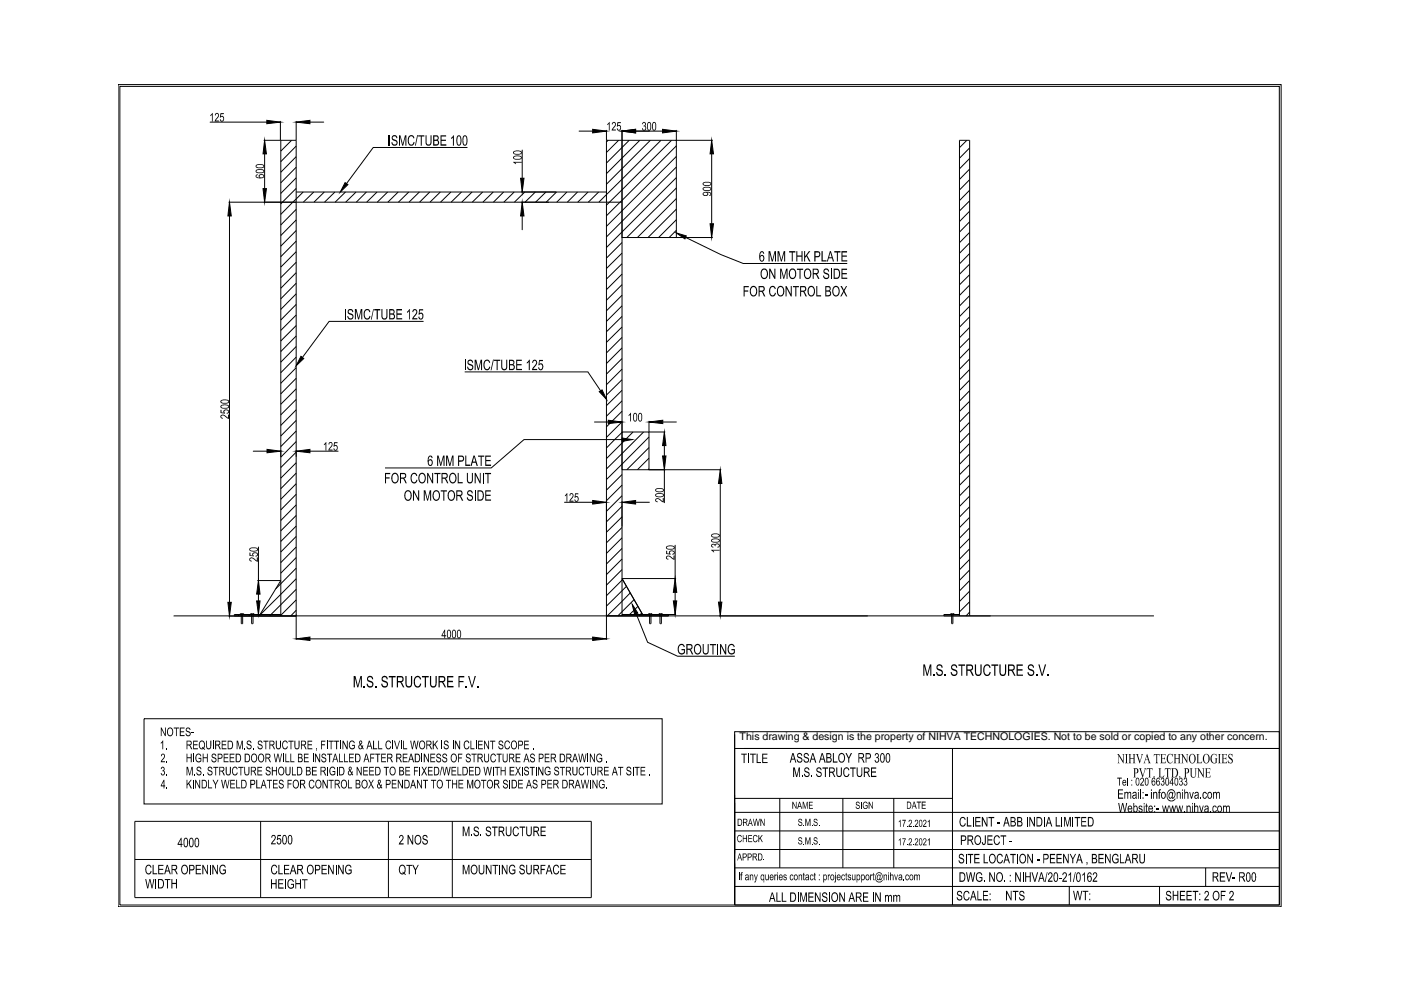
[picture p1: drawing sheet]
<svg xmlns="http://www.w3.org/2000/svg" width="297mm" height="210mm" viewBox="0 0 297 210" stroke-linecap="round" stroke-linejoin="round" font-family="sans-serif">
<defs><g id="words">
<text font-size="2.2" x="156.8" y="157">This drawing &amp; design is the property of NIHVA TECHNOLOGIES. Not to be sold or copied to any other concern.</text>
</g></defs>
<!-- layer: DIMENSIONS -->
<g fill="none" stroke="#000" stroke-width=".21">
<path d="M25 17.9h246.6v174.4h-246.6zM25.4 18.3h245.8v173.6h-245.8zM44.5 25.9h12.1M56 29.7h3.5M56.1 32.6v7.4M59.5 25.7v4M62.8 25.7v4M65.7 25.9h2.9M99.1 31.3h-20l-5.6 7.6M110.7 31.8v6M122.8 27.8h2.9M128.6 27.6v2.1"/>
<path d="M131.9 29.7h11.5v20.7h-11.5zM131.9 29.7h-3.3v105.9M131.9 27.6v2.1M131.9 29.7v100.9M134.8 27.8h5.7M143.4 27.6v2.1M143.4 29.7h7.7M150.9 32.6v14.8M48.5 42.9h83.4M48.7 45.8v81.9M62.8 40.7h65.8M110.7 45.8v2.9"/>
<path d="M143.4 50.4h7.7M145.3 50.3l7.5 3.7 4.8 1.9h22M176.3 57v2.1M73.2 65.5v2.2M89.8 68.1h-20l-5.7 7.7M98.5 78.9h26.1l2.8 4M98.6 76.3v2.2M53.7 95.7h2.9M65.7 95.7h6M126 89.5h3M131.9 91.6h5.7v8h-5.7zM131.9 93.2h-20.8l-6.9 6h-22.6"/>
<path d="M137.6 89.3v2.2M137.6 99.6h15.2M137.6 91.6h3.4M140.5 89.5h2.9M140.9 94.5v2.2M140.9 99.6v7M54.8 116v7.1M100.7 104v2.2M102.4 100.3v2.2M119.7 106.5h6M134.8 106.5h2.9M143.1 115.6v7.1"/>
<path d="M152.7 102.5v25.2M36.8 130.6h207.9M50.9 130.3v-.2h.8v.2M51.2 130.3v1.9h.2v-1.9M53.1 130.3v-.2h.8v.2M53.4 130.3v1.9h.3v-1.9M54.6 123.1h4.9M54.8 126v1.4M59.5 130.6v-100.9h3.3v105.9M59.5 130.3h-9.8v.3M59.5 123.1l-4.4 7.2M65.7 135.5h60"/>
<path d="M131.9 130.3h11.4M131.9 122.7l4.3 7.6M131.9 122.7h11.4M134.9 130.2l2.4 6 6.4 2.9h12.1M137.5 130.3v-.2h.7v.2M137.7 130.3v1.9h.3v-1.9M139.7 130.3v-.2h.7v.2M139.9 130.3v1.9h.3v-1.9M141.7 130.3v.3M143.1 125.6v1.8M152.2 136.6v2.2M201.6 130.3v-.2h.7v.2"/>
<path d="M201.8 130.3v1.9h.2v-1.9M203.4 130.3h-3.3v.3M203.4 130.6v-100.9h2.2v100.9M155.8 155.1h115.4v3.6h-115.4zM155.8 155.7v36.2h115.4v-33.2M157.7 158.7h113.5M201.9 158.7v33.2M28.6 174.1h96.8v16.2h-96.8zM55.3 174.1v16.2M82.4 174.1v16.2M95.9 174.1v16.2M155.8 176.2h115.4"/>
<path d="M155.8 172.2h115.4M155.8 169.3h46.1M165.3 169.3v14.7M178.7 169.3v14.7M189.5 169.3v14.7M206.3 173.2v2M217.8 173.2v2M221.4 173.2v2M225.2 173.2v2M227.5 173.2v2M28.6 182.2h96.8M155.8 184h115.4"/>
<path d="M155.8 180.1h115.4M155.8 187.9h115.4M216.9 184.9v2.1M226.7 187.9v4M245.8 187.9v4M255.6 184v3.9"/>
</g>
<g fill="#000">
<path d="M45 24l.1-.1v1.9h-.2v-1.5l-.3 .3v-.2zM45.7 24.1l.5-.2 .2 .3-.1 .6-.5 .7 .6 .1v.2h-.9l.1-.5 .6-.7v-.3a.26 .26 0 0 0-.3-.2 .26 .26 0 0 0-.2 .4h-.1zM46.8 24h.7v.2h-.6l-.1 .5 .5-.1 .2 .4v.3l-.2 .5h-.3l-.3-.2-.1-.3h.2a.3 .3 0 0 0 .4 .3 .3 .3 0 0 0 .1-.5v-.1a.26 .26 0 0 0-.2-.3 .26 .26 0 0 0-.3 .2h-.2zM83.2 28.9l.3-.3h.3l.3 .3 .2 .4h-.3v-.3l-.3-.1a.38 .38 0 0 0-.5 .4 .38 .38 0 0 0 .5 .3l.5 .2 .1 .6-.3 .4-.6 .1-.3-.3-.1-.4 .2-.1v.3l.3 .2a.4 .4 0 0 0 .6-.3 .4 .4 0 0 0-.5-.4l-.5-.3-.1-.4zM84.6 28.7h.3l.5 1.9 .5-1.9h.3v2.2h-.2v-1.9l-.5 1.9h-.2l-.5-1.9v1.9h-.2zM86.7 28.9l.2-.2 .5-.1 .4 .5 .1 .2-.3 .1-.2-.5h-.3l-.4 .4v.8l.2 .5h.5l.3-.5 .2 .1-.1 .3-.4 .4-.6-.1-.3-.5v-.9zM88.4 28.6h.2l-.4 2.3h-.2zM88.7 28.7h1.3v.2h-.6v2h-.2v-2h-.5zM90.2 28.7h.2v1.6l.3 .3h.3l.2-.2 .1-1.7h.2v1.6l-.1 .4-.3 .2h-.5l-.3-.3zM93.4 28.7h1.2v.2h-1v.7h.9v.3h-.9v.7h1v.3h-1.2zM96.1 28.7h.1v2.2h-.2v-1.7l-.4 .3v-.3zM108.8 34.3h1.8v.2h-1.4l.2 .2-.2 .1z"/>
<path d="M129.2 25.9l.1 1.8h-.2v-1.4l-.4 .2v-.2zM129.8 26l.5-.1 .3 .2-.1 .6-.6 .8h.7v.2h-.9l.7-1.2a.29 .29 0 0 0-.2-.5 .29 .29 0 0 0-.3 .4h-.2zM130.9 25.9h.7v.2h-.5l-.1 .5 .4-.1 .3 .4v.4l-.3 .4h-.4l-.2-.5 .2 .1a.33 .33 0 0 0 .4 .1 .33 .33 0 0 0 .1-.5 .26 .26 0 0 0-.3-.2 .26 .26 0 0 0-.2 .2l-.2-.1zM136.2 26l.5-.1 .3 .3-.2 .5 .2 .3-.1 .5-.5 .2-.3-.5h.2l.1 .2a.32 .32 0 0 0 .5-.1 .32 .32 0 0 0-.2-.5h-.2v-.2a.27 .27 0 0 0 .3-.2 .27 .27 0 0 0-.2-.3 .27 .27 0 0 0-.3 .3l-.2-.1zM163 53.2h.3l.5 1.9 .4-1.9h.3v2.2h-.2v-1.8l-.5 1.8h-.2l-.4-1.8v1.8h-.2zM163.1 57h.2l.9 1.7v-1.7h.2v2.1h-.2l-.9-1.7v1.7h-.2zM164.9 53.2h.3l.5 1.9 .5-1.9h.3v2.2h-.2v-1.8l-.6 1.8h-.1l-.5-1.8v1.8h-.2zM165.4 57h.3l.5 1.8 .5-1.8h.3v2.1h-.2v-1.8l-.5 1.8h-.2l-.5-1.8v1.8h-.2zM167.3 53.2h1.3v.3h-.5v1.9h-.2v-1.9h-.6zM168.8 53.2h.3v1h.8v-1h.3v2.2h-.3v-1h-.8v1h-.3zM169 57h1.3v.2h-.6v1.9h-.2v-1.9h-.5zM170.5 53.2h.2v1.1l.8-1.1h.3l-.7 .9 .7 1.3h-.3l-.5-1.1-.3 .4v.7h-.2z"/>
<path d="M174.2 53.2h.2v2h.8v.2h-1zM174.6 57.2l.3-.3 .6 .1 .3 .6h-.2l-.1-.3-.3-.1a.32 .32 0 0 0-.4 .3 .32 .32 0 0 0 .3 .3l.6 .4v.7l-.3 .3h-.4l-.5-.6v-.2h.2l.1 .3 .4 .2a.41 .41 0 0 0 .4-.5 .41 .41 0 0 0-.5-.3l-.5-.4zM176.9 53.2h1.3v.3h-.6v1.9h-.2v-1.9h-.5zM178.4 53.2h1.2v.3h-1v.7h.9v.2h-.9v.8h1v.2h-1.2zM178.4 57h1.2v.2h-1v.7h.9v.3h-.9v.7h1v.2h-1.2zM73.8 65.6l.7-.1 .3 .3 .1 .4h-.2l-.1-.4h-.2a.35 .35 0 0 0-.5 .3 .35 .35 0 0 0 .5 .3l.5 .3v.6l-.2 .4-.6 .1-.3-.3-.2-.5h.2l.2 .4 .5 .1 .2-.2v-.3l-.9-.5-.1-.6zM75.2 65.5h.4l.4 1.9 .5-1.9h.3v2.2h-.2v-1.8l-.5 1.8h-.2l-.4-1.8v1.8h-.3zM77.3 65.8l.4-.3h.4l.4 .4v.3h-.2l-.1-.3-.4-.2-.4 .5-.1 .7 .3 .6h.4l.3-.5h.2l-.2 .6-.3 .2-.5-.1-.4-.5v-.9zM79.1 65.5h.2l-.5 2.3h-.2zM79.3 65.5h1.3v.3h-.5v1.9h-.2v-1.9h-.6zM80.9 65.5h.2v1.6l.3 .4 .5-.2v-1.8h.2v1.7l-.4 .6h-.4l-.3-.3zM84 65.5h1.2v.3h-.9v.6h.9v.3h-.9v.8h1v.2h-1.3z"/>
<path d="M86.8 65.5h.1v2.2h-.2v-1.7l-.4 .3v-.2zM87.6 65.7l.5-.2 .3 .4v.5l-.7 1.1h.8v.2h-1.1l.2-.5 .6-.7v-.5a.31 .31 0 0 0-.4-.2 .31 .31 0 0 0-.2 .4h-.2zM88.9 65.6h.8v.2h-.7v.6l.5-.1 .3 .7-.1 .5-.3 .3h-.4l-.2-.3-.1-.3h.2a.37 .37 0 0 0 .5 .3 .37 .37 0 0 0 .1-.6v-.2a.31 .31 0 0 0-.3-.2 .31 .31 0 0 0-.3 .2h-.2zM99.3 76.4l.3-.2 .4 .1 .3 .6h-.2l-.1-.3-.2-.1a.37 .37 0 0 0-.5 .4 .37 .37 0 0 0 .5 .3l.5 .4v.4l-.2 .4h-.7l-.4-.6h.2l.2 .3 .5 .1a.37 .37 0 0 0 .2-.4 .37 .37 0 0 0-.4-.3l-.6-.5zM100.6 76.3h.4l.4 1.9 .5-1.9h.3v2.2h-.2v-1.8l-.5 1.8h-.2l-.4-1.9v1.9h-.3zM102.7 76.6l.6-.4 .6 .4v.3h-.2l-.2-.4h-.4l-.4 .7 .1 .6 .2 .4 .4 .1 .3-.6 .2 .1v.3l-.4 .4h-.5l-.4-.4-.1-1zM104.5 76.2h.2l-.5 2.3h-.2zM104.7 76.3h1.4v.2h-.6v2h-.2v-2h-.6zM106.3 76.3h.2v1.7l.3 .2a.47 .47 0 0 0 .5-.2 .47 .47 0 0 0 0-.5v-1.2h.2v1.9l-.4 .3-.6-.1-.2-.5zM109.4 76.3h1.2v.2h-.9v.7h.9v.3h-.9v.7h1v.3h-1.3zM112.2 76.3h.1v2.2h-.2v-1.8l-.4 .4v-.3zM113 76.4l.5-.1 .3 .3v.6l-.7 1h.8v.3h-1.1l.1-.5 .8-1.1a.34 .34 0 0 0-.4-.4 .34 .34 0 0 0-.3 .4h-.2z"/>
<path d="M114.3 76.3h.8v.3h-.7v.6l.1-.1a.66 .66 0 0 1 .6 .3 .66 .66 0 0 1 0 .7l-.2 .4h-.4l-.4-.5v-.1h.2l.2 .4h.3l.1-.7a.33 .33 0 0 0-.2-.4 .33 .33 0 0 0-.4 .3h-.2zM157.7 60.6h1.1v.3h-.9v.7h.7v.2h-.7v1.1h-.2zM163.3 60.9l.2-.3h.5l.4 .4 .1 .2-.2 .1-.2-.4h-.4l-.4 .5v.7l.2 .5h.5l.3-.6 .2 .1-.1 .5-.3 .3h-.5l-.4-.5-.2-.8zM166.6 60.6h.2l.9 1.7v-1.7h.2v2.3h-.2l-.9-1.8v1.8h-.2zM168.1 60.6h1.3v.3h-.6v2h-.2v-2h-.5zM173.1 60.6h.2v2h.8v.3h-1zM178.2 60.6h.3l.4 .9 .5-.9h.2l-.6 1.1 .6 1.2h-.2l-.5-1-.5 1h-.2l.6-1.2zM46.8 86.9h.2v.5l.5 .1a.53 .53 0 0 1 .2-.7 .53 .53 0 0 1 .6 .1l.3 .2v.3l-.5 .3v-.2a.31 .31 0 0 0 .2-.4 .31 .31 0 0 0-.4-.1h-.1a.26 .26 0 0 0-.2 .2 .26 .26 0 0 0 .1 .3v.2l-.9-.1zM46.8 88.1l.2-.2h.4l1 .7v-.7h.2v.9l-.4-.1-.7-.6-.5 .1a.28 .28 0 0 0 0 .3 .28 .28 0 0 0 .3 .1v.2l-.4-.1zM69.1 93.8l.1-.1v1.8h-.2v-1.4l-.3 .3v-.2zM69.8 93.8l.4-.1 .3 .3-.1 .7-.6 .6h.7v.2h-.9l.7-1.2a.28 .28 0 0 0-.2-.4 .28 .28 0 0 0-.3 .4l-.1-.1zM70.8 93.8h.8v.2h-.6l-.1 .4h.5l.2 .3v.4l-.3 .5-.4-.1-.2-.2v-.2l.2-.1v.3l.3 .1 .2-.4a.31 .31 0 0 0-.1-.4 .31 .31 0 0 0-.4 .1h-.2z"/>
<path d="M92.7 96.6h.3l.4 1.9 .6-1.9h.2v2.2h-.2v-1.9l-.5 1.9h-.1l-.5-1.9v1.9h-.2zM94.6 96.6h.3l.4 1.9 .6-1.9h.3v2.2h-.3v-1.9l-.4 1.9h-.2l-.5-1.9v1.9h-.2zM98.7 96.6h.2v1.9h.8v.3h-1zM101.4 96.6h1.3v.2h-.6v2h-.2v-2h-.5zM102.9 96.6h1.2v.2h-1v.7h.9v.3h-.9v.7h1v.3h-1.2zM133.7 87.5h.1v1.9h-.2v-1.4l-.3 .2zM52.9 117.2h.2v.5l.5 .1v-.6h.8a.43 .43 0 0 1 .3 .5 .43 .43 0 0 1-.5 .3v-.2a.31 .31 0 0 0 .3-.3 .31 .31 0 0 0-.5-.2l-.3 .2 .1 .5-.9-.2zM52.9 118.3l.3-.1h.4l.9 .7v-.7h.2v.9l-1.3-.8-.4 .3 .1 .3h.3v.2l-.3-.1-.3-.2zM81.6 100.3h1.1v.2h-.9v.7h.8v.3h-.8v1h-.2zM87.6 104h.2l.9 1.7v-1.7h.2v2.2h-.2l-.9-1.8v1.8h-.2zM87.3 100.4l.6-.2 .5 .4 .1 .3-.3 .1-.2-.5h-.3l-.3 .2-.1 .4v.7l.3 .4h.5l.2-.5 .2 .1-.1 .3-.3 .4-.7-.1-.3-.4v-1zM89.8 104h.4l.4 1.9 .5-1.9h.3v2.2h-.2v-1.9l-.5 1.9h-.1l-.5-1.9v1.9h-.3z"/>
<path d="M90.6 100.3h.2l.8 1.7v-1.7h.2v2.2h-.2l-.8-1.8v1.8h-.2zM92.1 100.3h1.3v.2h-.5v2h-.3v-2h-.5zM93.4 104h1.4v.2h-.6v2h-.2v-2h-.6zM97 100.3h.3v1.9h.8v.3h-1.1zM99.2 104.1l.3-.2 .4 .1 .2 .2 .2 .4-.3-.1a.38 .38 0 0 0-.4-.3 .38 .38 0 0 0-.3 .4 .38 .38 0 0 0 .5 .3l.4 .3 .1 .4-.2 .5-.6 .1-.4-.3-.1-.5h.2v.3l.4 .2h.4l.1-.4-.2-.3-.7-.3-.2-.3zM99 100.3h.2v1.6l.4 .4 .4-.4v-1.6h.3v1.7l-.4 .5h-.5l-.4-.4zM100.6 100.3h.3l.8 1.7v-1.7h.2v2.2h-.2l-.8-1.8v1.8h-.3zM102.9 104h1.2v.2h-1v.7h.9v.2h-.9v.8h1v.3h-1.2zM102.8 100.3h1.3v.2h-.5v2h-.3v-2h-.5zM120.2 104.5h.1v1.9h-.2v-1.4l-.3 .2zM120.8 104.7l.5-.2 .3 .4-.1 .5-.6 .8h.7v.2h-.9l.7-1.4a.27 .27 0 0 0-.3-.3 .27 .27 0 0 0-.2 .4h-.2zM121.9 104.6h.7v.2h-.5l-.1 .5 .5-.1 .2 .4v.5l-.3 .3-.5-.1-.1-.4h.2a.27 .27 0 0 0 .3 .3 .27 .27 0 0 0 .2-.3v-.3a.26 .26 0 0 0-.2-.2 .26 .26 0 0 0-.3 .2l-.2-.1z"/>
<path d="M139 105.8l.3-.2h.4l.8 .7v-.7h.2v.9l-1.2-.7-.4 .2 .1 .3h.3l-.1 .2h-.2l-.3-.3zM141.2 116.8h.2v.5l.5 .1-.1-.4 .5-.3h.4l.3 .3a.43 .43 0 0 1 0 .4 .43 .43 0 0 1-.4 .2v-.2a.26 .26 0 0 0 .3-.3 .26 .26 0 0 0-.3-.2h-.3a.26 .26 0 0 0-.3 .2 .26 .26 0 0 0 .2 .3v.2l-1-.1zM141.3 118l.6-.2 .9 .7v-.7h.2v.9l-1.3-.7a.27 .27 0 0 0-.3 .3 .27 .27 0 0 0 .3 .2v.1l-.4-.1zM150.8 115.5l.3-.2 .5 .2 .2-.2 .4-.1 .4 .3v.3l-.5 .3v-.2l.3-.1a.35 .35 0 0 0-.2-.4 .35 .35 0 0 0-.5 .1v.3l-.2-.1a.28 .28 0 0 0-.2-.3 .28 .28 0 0 0-.3 .2 .28 .28 0 0 0 .3 .3l-.1 .2-.3-.1zM150.8 116.6h1.8v.1h-1.5l.3 .3-.2 .1zM143.9 136.8l.4-.3 .5 .1 .2 .2 .2 .3-.2 .1-.2-.4h-.5l-.3 .2-.1 .4 .1 .8 .3 .3h.4l.3-.2v-.4h-.5v-.3h.7v.9l-.2 .2-.7 .1-.5-.5-.1-1zM149 136.6h.2v1.6l.3 .3a.49 .49 0 0 0 .5-.1 .49 .49 0 0 0 0-.6v-1.2h.3l-.1 1.8-.5 .4-.5-.2-.2-.4zM150.5 136.6h1.3v.2h-.5v2h-.2v-2h-.6zM152.7 136.6h.2l.9 1.7v-1.7h.2v2.2h-.3l-.8-1.8v1.8h-.2zM154.5 136.8l.5-.3 .4 .1 .3 .2 .1 .3-.2 .1-.3-.4h-.5l-.3 .7 .1 .7 .3 .3h.4l.3-.2v-.4h-.5v-.3h.7v.9l-.3 .2-.5 .1-.6-.4-.1-1zM34.1 154.2h.2l.7 1.5v-1.5h.2v1.9h-.2l-.7-1.5v1.5h-.2zM34.5 157h.1v1.9h-.2v-1.5l-.3 .3z"/>
<path d="M35.1 158.6h.2v.3h-.2zM36.8 154.2h1.1v.3h-.4v1.6h-.2v-1.6h-.5zM38.1 154.2h1v.3h-.8v.6h.7v.2h-.7v.6h.8v.2h-1zM39.4 154.5l.3-.3h.4l.3 .6-.2-.1a.32 .32 0 0 0-.4-.3 .32 .32 0 0 0-.2 .4 .32 .32 0 0 0 .4 .2l.4 .3v.3l-.2 .5h-.5l-.3-.2-.1-.4h.2l.1 .2 .2 .2h.3l.2-.3-.2-.3-.6-.2zM40.6 155.3h.5v.2h-.5zM41 157h.9v.3h-.8v.5h.8v.2h-.8v.7h.9v.2h-1zM43.7 157h.2v1.3a.37 .37 0 0 0 .5 .3 .37 .37 0 0 0 .2-.5v-1.1h.2l-.1 1.7-.5 .2-.4-.2zM45.1 157h.2v1.9h-.2zM47 157h1v.3h-.8v.5h.7v.2h-.7v.7h.8v.2h-1zM50.2 157h.3l.4 1.6 .3-1.6h.3v1.9h-.2v-1.6l-.4 1.6h-.1l-.5-1.6v1.6h-.1zM51.8 158.6h.2v.3h-.2zM52.4 157.2l.2-.2h.5l.2 .6-.4-.3a.3 .3 0 0 0-.4 .2 .3 .3 0 0 0 .4 .3l.2 .1 .3 .3-.2 .6-.3 .1-.4-.1-.2-.5 .1-.1 .1 .3 .3 .2a.3 .3 0 0 0 .4-.3 .3 .3 0 0 0-.4-.3l-.4-.3z"/>
<path d="M53.6 158.6h.2v.3h-.2zM54.8 157.1h.7l.1 .3v.2h-.1a.33 .33 0 0 0-.4-.4 .33 .33 0 0 0-.3 .4 .33 .33 0 0 0 .5 .2l.3 .3 .1 .4-.3 .4h-.5l-.3-.6 .2-.1 .2 .5 .4-.1 .1-.3-.8-.5zM55.9 157h1v.3h-.5v1.6h-.1v-1.6h-.4zM58.5 157h.2v1.4l.3 .3a.37 .37 0 0 0 .3-.2 .37 .37 0 0 0 .1-.4v-1.1h.2l-.1 1.7-.5 .2-.4-.2zM60 157.2l.6-.2 .3 .3 .1 .3h-.2l-.1-.3-.4-.1-.3 .5v.5l.2 .4 .3 .1 .3-.5 .2 .1-.3 .6h-.5l-.3-.5-.1-.8zM61.1 157h1.1v.3h-.4v1.6h-.2v-1.6h-.5zM62.4 157h.2v1.3a.37 .37 0 0 0 .5 .3 .37 .37 0 0 0 .2-.5v-1.1h.2l-.1 1.7-.5 .2-.4-.2zM65.2 157h1v.3h-.8v.5h.7v.2h-.7v.7h.8v.2h-1zM67 158.6h.2l-.1 .6-.1-.1 .1-.1zM68.1 157h.9v.3h-.7v.5h.6v.2h-.6v.9h-.2zM69.3 157h.1v1.9h-.1zM69.7 157h1.1v.3h-.5v1.6h-.2v-1.6h-.4z"/>
<path d="M70.8 157h1.1v.3h-.4v1.6h-.2v-1.6h-.5zM72.1 157h.2v1.9h-.2zM72.6 157h.2l.7 1.5v-1.5h.2v1.9h-.2l-.7-1.5v1.5h-.2zM74.2 157.1l.6-.1 .4 .3v.3h-.2l-.1-.3-.4-.1-.4 .6 .1 .6 .3 .3 .6-.2v-.4h-.5v-.2h.6v.7l-.3 .3-.6-.1-.3-.4v-.7zM75 143.3h.4l.5 2.1 .5-2.1h.3v2.4h-.2v-2l-.5 2h-.3l-.5-2v2h-.2zM77.1 145.4h.3v.3h-.3zM78 143.5l.3-.2h.4l.4 .3v.4h-.2l-.1-.3-.3-.1a.36 .36 0 0 0-.5 .3 .36 .36 0 0 0 .5 .4l.4 .2 .3 .4-.1 .6-.4 .3-.6-.1-.3-.4-.1-.3 .2-.1 .4 .6h.4l.2-.2-.1-.5-.9-.5-.1-.6zM79.1 157h.2v1.7h.7v.2h-.9zM79.5 145.4h.3v.3h-.3zM80.2 157h.2v1.7h.6v.2h-.8zM81 143.5l.3-.2h.5l.3 .3 .1 .4h-.2l-.1-.3-.4-.1a.36 .36 0 0 0-.4 .3 .36 .36 0 0 0 .4 .4l.5 .2 .3 .4-.2 .6-.3 .3-.6-.1-.3-.4-.1-.3 .2-.1 .4 .6h.4l.2-.2-.1-.5-.9-.5zM82 157.1l.5-.1 .4 .4-.2 .2-.2-.4-.4 .1-.2 .3 .1 .8a.39 .39 0 0 0 .4 .3 .39 .39 0 0 0 .3-.5l.2 .1-.3 .5-.3 .1-.4-.2-.2-1z"/>
<path d="M82.4 143.3h1.5v.3h-.6v2.1h-.3v-2.1h-.6zM83.2 157h.2v1.9h-.2zM83.5 157h.2l.5 1.7 .4-1.7h.2l-.5 1.9h-.2zM85 157h.2v1.9h-.2zM85.5 157h.2v1.7h.6v.2h-.8zM86 143.3h.2v1.8l.3 .4h.3l.3-.2v-2h.3v1.7l-.4 .7h-.7l-.3-.3zM87 157h.2l.2 1.6 .3-1.6h.3l.3 1.6 .2-1.6h.2l-.3 1.9h-.2l-.3-1.6-.4 1.6h-.2zM88 143.5l.4-.2h.4l.5 .5v.2l-.3 .1-.1-.4-.5-.1-.4 .5v.8l.3 .5 .4 .1 .4-.6 .2 .1-.1 .4-.3 .3h-.7l-.4-.5-.1-1.1zM89.5 143.3h1.4v.3h-.6v2.1h-.2v-2.1h-.6zM91.8 157h.2v.9l.6-.9h.3l-.6 .8 .6 1.1h-.2l-.5-1-.2 .3v.7h-.2zM91.2 143.3h.2v1.9l.3 .3h.3l.3-.3v-1.9h.3v1.9l-.5 .6-.6-.1-.3-.3zM93.6 157h.2v1.9h-.2z"/>
<path d="M94.2 157.2l.6-.2 .3 .3v.3h-.2l-.1-.3a.3 .3 0 0 0-.5 0 .3 .3 0 0 0 .3 .5l.5 .4v.5l-.4 .2-.5-.2-.2-.4h.2l.2 .3 .4 .1 .2-.5-.8-.3zM94.8 143.3h1.3v.3h-1v.7h.9v.3h-.9v.8h1.1v.3h-1.4zM95.9 157h.3v1.9h-.3zM96.4 157h.3l.7 1.5v-1.5h.2v1.9h-.3l-.7-1.5v1.5h-.2zM97.2 143.3h1.2v.3h-1v.8h.9v.2h-.9v1.1h-.2zM98.8 145.4h.2v.3h-.2zM98.6 157.1l.5-.1 .4 .4-.2 .2-.2-.4-.5 .2-.1 .9 .3 .4a.43 .43 0 0 0 .5-.5l.2 .1-.3 .5-.3 .1-.4-.2-.2-1zM99.8 157h.1v1.7h.7v.2h-.8zM99.2 143.3h.3l.6 2.2 .5-2.2h.3l-.7 2.4h-.2zM100.9 157h.1v1.9h-.1zM101.1 145.4h.3v.3h-.3zM101.4 157h.9v.3h-.8v.5h.8v.2h-.8v.7h.9v.2h-1z"/>
<path d="M102.6 157h.2l.7 1.5v-1.5h.2v1.9h-.2l-.7-1.5v1.5h-.2zM102.6 159.8h.2v1.4l.3 .2a.42 .42 0 0 0 .4-.5v-1.1h.2v1.5l-.4 .4-.4-.1-.3-.5zM103.9 157h1.1v.3h-.5v1.6h-.1v-1.6h-.5zM105.8 157.1h.7l.2 .5h-.2l-.2-.4a.32 .32 0 0 0-.4 .3 .32 .32 0 0 0 .5 .3l.3 .4-.2 .6h-.6l-.3-.5 .2-.1 .1 .3 .3 .2a.3 .3 0 0 0 .4-.3 .3 .3 0 0 0-.4-.3l-.5-.4zM106.6 159.8h.1v1.3l.3 .3 .4-.1 .1-1.5h.1v1.4l-.2 .4h-.6l-.2-.3zM107.2 157.2l.2-.2h.4l.3 .5-.2 .1a.39 .39 0 0 0-.4-.4 .39 .39 0 0 0-.3 .5l-.1 .5 .2 .4 .3 .1 .4-.5 .1 .1-.3 .6h-.5l-.3-.5-.1-.8zM111.1 157h1v.3h-.8v.5h.8v.2h-.8v.7h.9v.2h-1.1zM113 158.6h.2v.3h-.2zM195.8 140.9h.3l.5 2 .6-2h.3v2.4h-.3v-2l-.5 2h-.2l-.5-2v2h-.2zM197.9 142.9h.2v.4h-.2zM198.7 141l.2-.1h.5l.3 .2 .2 .4-.3 .1-.2-.4-.3-.1a.36 .36 0 0 0-.3 .4 .36 .36 0 0 0 .4 .3l.5 .3 .2 .3v.5l-.5 .4-.6-.1-.3-.4v-.3h.2l.3 .5h.4l.3-.3-.2-.4-.9-.4v-.6zM200.3 142.9h.2v.4h-.2z"/>
<path d="M201.8 141l.2-.1h.5l.4 .3 .1 .3-.3 .1v-.3l-.4-.2a.36 .36 0 0 0-.4 .4 .36 .36 0 0 0 .4 .3l.5 .3 .2 .3v.5l-.5 .4-.6-.1-.3-.4v-.3h.2l.3 .5h.4l.3-.3-.2-.4-.9-.4-.1-.6zM203.2 140.9h1.4v.3h-.6v2.1h-.2v-2.1h-.6zM206.7 140.9h.2v1.7l.3 .4h.4l.2-.2 .1-1.9h.2v1.7l-.4 .7h-.6l-.3-.4zM208.8 141.1l.6-.3 .5 .5 .1 .2-.2 .1-.2-.4h-.6l-.3 .5v.8l.3 .5h.5l.3-.6 .3 .1-.2 .6-.4 .2-.6-.1-.3-.3-.1-1.2zM210.2 140.9h1.4v.3h-.6v2.1h-.2v-2.1h-.6zM211.9 140.9h.2v1.7l.4 .4a.54 .54 0 0 0 .5-.2 .54 .54 0 0 0 .1-.5v-1.4h.2l-.1 2.1-.4 .3h-.4l-.3-.2-.2-.5zM215.5 140.9h1.3v.3h-1v.7h1v.3h-1v.8h1.1v.3h-1.4zM218 141.1l.3-.2h.5l.4 .3v.3l-.2 .1-.3-.5-.4 .1-.1 .1a.49 .49 0 0 0 .6 .6l.5 .5-.2 .7-.3 .2h-.4l-.5-.4v-.4h.2v.1a.46 .46 0 0 0 .5 .5 .46 .46 0 0 0 .4-.5 .46 .46 0 0 0-.5-.4l-.5-.3-.1-.3zM219.6 142.9h.3v.4h-.3zM220.1 140.9h.3l.6 2.1 .5-2.1h.3l-.7 2.4h-.3zM222.1 142.9h.2v.4h-.2zM236.8 159.9h.4l.9 1.4v-1.3l-.2-.1h.5l-.2 .1v1.9l-1-1.6v1.4l.2 .1h-.5l.2-.2v-1.5z"/>
<path d="M240.8 159.9h.6l-.1 .1v.2l.4 1.2 .4-1.2-.2-.3h.5l-.2 .2-.5 1.8-.6-1.8zM244.7 159.9h1.1l.1 .4-.2-.3h-.4v1.5l.2 .3h-.5l.2-.3v-1.5h-.4l-.2 .3zM246 159.9h1.1v.4l-.2-.3h-.5v.8l.5-.1 .1-.2v.6l-.1-.2h-.5v.8h.6l.2-.4-.1 .5h-1.1l.2-.1v-1.7zM247.6 160.1l.3-.3 .6 .2 .1-.2 .1 .7-.1-.2a.51 .51 0 0 0-.7-.3 .51 .51 0 0 0-.3 .7l.1 .7 .2 .3h.5l.3-.4-.3 .5-.5 .1-.4-.3-.1-1zM250.3 159.9h.5l.8 1.4v-1.3l-.2-.1h.5l-.2 .2v1.8l-.9-1.6v1.4l.2 .1h-.6l.2-.1v-1.6zM256.9 160l.3-.2 .6 .2 .1-.2 .1 .6-.4-.5-.5 .1-.2 .5v.6l.2 .5 .4 .2 .2-.1v-.8l-.1-.1h.5l-.1 .3v.6l-.7 .2-.6-.5-.1-.8zM259 159.9h1.1v.4l-.2-.3h-.5v.8l.5-.1 .1-.2v.6l-.2-.2h-.4v.8h.5l.3-.4-.1 .5h-1.1l.2-.2v-1.6zM260.4 160l.3-.2h.6v.7l-.1-.4-.4-.1a.46 .46 0 0 0-.1 .5 .46 .46 0 0 0 .4 .3l.3 .3v.4l-.2 .3-.7-.1-.1 .2v-.7l.3 .5a.31 .31 0 0 0 .5-.1 .31 .31 0 0 0-.2-.5l-.6-.5zM34.2 162.7l.2-.2 .4 .1 .1 .6a.17 .17 0 0 0-.2 .2 .17 .17 0 0 0 .2 .2l.1 .4-.2 .4h-.5l-.2-.3v-.2h.2a.3 .3 0 0 0 .5 .2 .3 .3 0 0 0-.2-.5l-.2-.1v-.1l.3-.2a.27 .27 0 0 0-.1-.4 .27 .27 0 0 0-.3 .3h-.2zM34.3 159.9l.4-.1 .2 .2v.6l-.6 .8h.7v.2h-.9l.1-.4 .6-.7a.29 .29 0 0 0-.1-.5 .29 .29 0 0 0-.4 .3h-.2zM35.2 164.2h.2v.2h-.2zM35.3 161.4h.1v.2h-.1z"/>
<path d="M35.3 166.9h.2v.3h-.2zM39.6 159.8h.1v.8h.7v-.8h.3v1.8h-.3v-.8h-.7v.8h-.1zM39.6 162.6h.2l.4 1.5 .4-1.5h.3v1.8h-.2v-1.5l-.4 1.5h-.2l-.4-1.6v1.6h-.1zM39.6 165.3h.1v.9l.7-.9h.3l-.6 .8 .6 1.1h-.3l-.4-1-.3 .3v.7h-.1zM40.9 165.3h.1v1.9h-.1zM41 159.8h.2v1.8h-.2zM41.2 164.2h.2v.2h-.2zM41.4 165.3h.1l.8 1.5v-1.5h.1v1.9h-.1l-.8-1.5v1.5h-.1zM41.8 162.7l.5-.2 .4 .6h-.2l-.2-.3a.29 .29 0 0 0-.4 .2 .29 .29 0 0 0 .3 .3l.5 .4-.1 .6-.7 .1-.3-.6h.2v.2l.4 .2a.36 .36 0 0 0 .3-.4 .36 .36 0 0 0-.5-.3l-.3-.4zM41.6 160l.6-.2 .4 .3 .1 .2-.2 .1-.2-.4h-.3l-.4 .4 .1 .7 .3 .3 .5-.1v-.4h-.4v-.2h.6v.7l-.3 .2h-.6l-.3-.4-.1-.7zM43 159.8h.2v.8h.7v-.8h.1v1.8h-.1v-.8h-.7v.8h-.2zM43 164.2h.2v.2h-.2z"/>
<path d="M44.1 162.7l.6-.2 .2 .2 .1 .4h-.2l-.1-.3h-.3a.32 .32 0 0 0-.2 .4 .32 .32 0 0 0 .5 .2l.4 .3v.4l-.3 .3-.6-.1-.2-.5h.1l.2 .3 .2 .1a.35 .35 0 0 0 .4-.4 .35 .35 0 0 0-.5-.3l-.4-.2zM44.1 165.3h.2v1.6h.7v.3h-.9zM44.9 160l.4-.2h.3l.3 .4-.2 .1a.32 .32 0 0 0-.3-.4 .32 .32 0 0 0-.3 .4 .32 .32 0 0 0 .4 .3l.4 .4-.2 .6h-.6l-.3-.5 .2-.1 .1 .4h.5a.39 .39 0 0 0 .1-.5 .39 .39 0 0 0-.5-.2l-.3-.2zM45.1 165.3h.2l.4 .9 .4-.9h.2l-.5 1.1v.8h-.2v-.8zM45.2 162.6h1.1v.2h-.5v1.6h-.2v-1.6h-.4zM46.9 165.3h.2l.2 1.6 .4-1.6h.2l.3 1.6 .3-1.6h.2l-.4 1.9h-.2l-.3-1.6-.4 1.6h-.1zM47.4 159.8h1v.2h-.8v.6h.8v.2h-.8v.6h.8v.2h-1zM48.7 159.8h1v.2h-.8v.6h.7v.2h-.7v.6h.8v.2h-1zM47.9 162.6h.2v1.4l.1 .2a.4 .4 0 0 0 .5-.1 .4 .4 0 0 0 0-.5v-1h.3l-.1 1.5-.3 .3h-.5l-.2-.6zM48.8 165.3h1v.3h-.8v.5h.8v.2h-.8v.6h.8v.3h-1zM50.1 165.3h.2v1.6h.6v.3h-.8zM49.4 162.7l.6-.2 .4 .6h-.2a.39 .39 0 0 0-.5-.3 .39 .39 0 0 0-.3 .4l.1 .9 .5 .1 .2-.4h.2l-.2 .5-.6 .1-.3-.2-.1-1.1z"/>
<path d="M50.5 162.6h1.1v.2h-.4v1.6h-.2v-1.6h-.5zM51.8 162.6h.2v1a.39 .39 0 0 0 .4 .6 .39 .39 0 0 0 .3-.6v-1h.2l-.1 1.5-.3 .3h-.5l-.2-.5zM54.3 165.3h.2v1.6h.7v.3h-.9zM54.6 162.6h1v.2h-.8v.6h.7v.2h-.7v.6h.8v.2h-1zM56.4 162.7l.3-.2 .4 .1 .3 .5h-.2a.33 .33 0 0 0-.4-.4 .33 .33 0 0 0-.3 .4 .33 .33 0 0 0 .5 .3l.4 .2v.5l-.2 .3h-.6l-.3-.6h.2v.2l.3 .2a.33 .33 0 0 0 .4-.3 .33 .33 0 0 0-.4-.3l-.4-.3zM56.6 165.3h1.1v.3h-.5v1.6h-.2v-1.6h-.4zM57.6 162.6h.2v.7h.8v-.7h.1v1.8h-.1v-.9h-.8v.9h-.2zM57.9 165.3h1v.3h-.8v.5h.7v.2h-.7v.6h.8v.3h-1zM58.1 159.8h.1l.3 1.6 .3-1.6h.2l.3 1.6 .3-1.6h.2l-.4 1.8h-.2l-.3-1.6-.3 1.6h-.2zM57.7 177.1l.5-.1 .3 .5-.2 .6-.6 .7h.8v.2h-1l.1-.4 .7-.9v-.3l-.3-.2-.2 .1-.1 .3h-.2zM58.9 177h.7v.3h-.6l-.1 .5 .4-.1 .4 .5-.1 .6-.2 .2h-.5l-.3-.5h.3v.1a.33 .33 0 0 0 .5 .2 .33 .33 0 0 0 .1-.5l-.2-.3a.26 .26 0 0 0-.3-.1 .26 .26 0 0 0-.1 .2h-.2zM59.2 165.5l.3-.2h.4l.2 .5-.4-.3-.3 .1a.42 .42 0 0 0 0 .5 .42 .42 0 0 0 .5 .1l.3 .3-.1 .4-.2 .3-.6-.1-.2-.5 .5 .4a.35 .35 0 0 0 .4-.4 .35 .35 0 0 0-.5-.3l-.3-.3z"/>
<path d="M60 159.8h.2v1.8h-.2zM60.5 159.8h.2v1.6h.7v.2h-.9zM61 165.3h.9v.3h-.8v.5h.7v.2h-.7v.9h-.1zM60.5 162.6h.2v1a.39 .39 0 0 0 .4 .6 .39 .39 0 0 0 .3-.6v-1h.2v1.5l-.3 .3h-.5l-.3-.5zM61.6 159.8h.1v1.6h.7v.2h-.8zM61.9 162.6h.2v1.6h.7v.2h-.9zM64.4 159.8h1v.2h-.8v.6h.8v.2h-.8v.6h.9v.2h-1.1zM66.1 162.6h1.1v.2h-.8v.6h.7v.2h-.7v.6h.8v.2h-1.1zM66.3 159.8h.2v1.8h-.2zM65.7 165.5l.5-.2 .4 .4-.1 .2-.3-.4-.4 .2v1.1a.38 .38 0 0 0 .4 .2 .38 .38 0 0 0 .3-.5l.2 .1-.3 .6h-.4l-.3-.2-.2-1zM66.8 159.8h.2l.7 1.4v-1.4h.2v1.8h-.2l-.8-1.4v1.4h-.1zM68.3 159.9l.3-.1h.3l.2 .3v.2h-.1a.31 .31 0 0 0-.3-.4 .31 .31 0 0 0-.3 .4 .31 .31 0 0 0 .4 .3l.3 .2 .1 .5-.2 .3-.5 .1-.3-.3-.1-.4h.2l.3 .4a.32 .32 0 0 0 .4-.2 .32 .32 0 0 0-.4-.4l-.4-.3z"/>
<path d="M68.4 165.3h.2l.7 1.5v-1.5h.2v1.9h-.2l-.7-1.5v1.5h-.2zM69.4 162.6h.2v1.8h-.2zM69.4 159.8h1v.2h-.4v1.6h-.2v-1.6h-.4zM69.7 165.3h1.1v.3h-.5v1.6h-.2v-1.6h-.4zM70 162.8l.3-.3h.4l.3 .3 .1 .3h-.2l-.2-.3h-.4l-.3 .4v.6l.4 .4 .5-.2v-.3h-.4v-.2h.6v.7l-.2 .1-.6 .1-.3-.2-.2-.5zM71.4 162.6h.2v1.8h-.2zM71.9 159.8h.2v1.6h.6v.2h-.8zM73 159.8h.1v1.6h.7v.2h-.8zM73.8 165.3h.2v1.6h.6v.3h-.8zM74 159.8h1v.2h-.8v.6h.7v.2h-.7v.6h.8v.2h-1zM75.6 162.6h.2l.7 1.4v-1.4h.2v1.8h-.2l-.7-1.4v1.4h-.2zM77 162.6h1v.2h-.8v.6h.7v.2h-.7v.6h.8v.2h-1z"/>
<path d="M78.1 165.3h.2l.4 .7 .4-.7h.2l-.5 .9 .5 1h-.2l-.4-.8-.5 .8h-.2l.6-1zM78.3 162.6h1v.2h-.8v.6h.7v.2h-.7v.6h.8v.2h-1zM78.5 159.8h.9v.2h-.7v.6h.6v.2h-.6v.8h-.2zM79.6 159.8h1v.2h-.4v1.6h-.2v-1.6h-.4zM80.8 159.8h1v.2h-.8v.6h.8v.2h-.8v.6h.8v.2h-1zM81.4 162.6h1v.2h-.4v1.6h-.2v-1.6h-.4zM83.1 165.3h.9v.3h-.8v.5h.8v.2h-.8v.6h.9v.3h-1zM84.3 165.3h.2l.7 1.5v-1.5h.2v1.9h-.2l-.7-1.5v1.5h-.2zM85.4 159.8h1v.2h-.8v.6h.7v.2h-.7v.6h.8v.2h-1zM84.7 177.2l.5-.2 .3 .3v.6l-.7 .9h.8v.3h-1l.8-1.5a.3 .3 0 0 0-.3-.4 .3 .3 0 0 0-.3 .5l-.2-.1zM86 162.6h.9v.2h-.8v.6h.8v.2h-.8v.6h.9v.2h-1zM86.4 177h.2l.8 1.6v-1.6h.2v2.1h-.2l-.8-1.6v1.6h-.2z"/>
<path d="M87.8 162.6h.9v.2h-.8v.6h.7v.2h-.7v.8h-.1zM88.4 165.3h.2l.7 1.5v-1.5h.2v1.9h-.2l-.7-1.5v1.5h-.2zM89 162.6h.1v1.8h-.1zM89.4 162.6h.2l.3 .7 .4-.7h.2l-.4 .8 .5 1h-.2l-.5-.8-.4 .8h-.2l.5-1zM89.4 159.8h.1v1.8h-.1zM89.7 177.2l.2-.2h.4l.3 .3v.3h-.1l-.3-.4-.3 .1-.1 .1a.51 .51 0 0 0 .6 .6l.3 .4-.2 .6h-.7l-.3-.6h.2l.1 .4h.4a.38 .38 0 0 0 .3-.4 .38 .38 0 0 0-.5-.3l-.4-.3zM89.8 159.8h.3l.7 1.4v-1.4h.1v1.8h-.1l-.7-1.4v1.4h-.3zM89.7 165.3h1v.3h-.4v1.6h-.2v-1.6h-.4zM90.7 162.6h1v.2h-.8v.6h.8v.2h-.8v.6h.9v.2h-1.1zM91.2 159.8h1.1v.2h-.9v.6h.8v.2h-.8v.6h.9v.2h-1.1zM91.4 165.3h1.1v.3h-.5v1.6h-.2v-1.6h-.4zM92.6 160l.2-.2h.4l.3 .5h-.2a.32 .32 0 0 0-.3-.4 .32 .32 0 0 0-.3 .4 .32 .32 0 0 0 .4 .3l.4 .2v.5l-.1 .3-.5 .1-.3-.2-.1-.5h.1l.2 .4a.36 .36 0 0 0 .6-.2 .36 .36 0 0 0-.5-.4l-.3-.3z"/>
<path d="M93.6 162.5h.2l-.4 1.9h-.2zM93.9 160l.1-.2h.5l.3 .2v.3h-.2a.31 .31 0 0 0-.2-.4 .31 .31 0 0 0-.4 .2 .31 .31 0 0 0 .2 .4l.5 .2 .1 .3v.4l-.3 .3-.6-.2-.2-.5 .6 .4a.35 .35 0 0 0 .3-.4 .35 .35 0 0 0-.4-.2l-.4-.3zM93.8 162.6h.2l.2 1.6 .3-1.6h.3l.3 1.6 .2-1.6h.3l-.4 1.8h-.2l-.3-1.6-.4 1.6h-.1zM94.5 165.3h1.1v.3h-.4v1.6h-.2v-1.6h-.5zM95.7 162.6h1v.2h-.8v.6h.8v.2h-.8v.6h.8v.2h-1zM95.9 165.3h.1v.8h.7v-.8h.2v1.9h-.2v-.9h-.7v.9h-.1zM97 162.6h.2v1.6h.6v.2h-.8zM97.1 159.8h.9v.2h-.7v.6h.6v.2h-.6v.8h-.2zM97.2 165.3h1v.3h-.8v.5h.7v.2h-.7v.6h.8v.3h-1zM98.1 175.2h.3l.4 1.8 .5-1.8h.2v2.1h-.2v-1.7l-.4 1.7h-.2l-.4-1.8v1.8h-.2zM98.9 160l.3-.2h.3l.3 .5h-.2l-.1-.3h-.3a.31 .31 0 0 0-.2 .4 .31 .31 0 0 0 .4 .2l.4 .3v.5l-.6 .3-.5-.5v-.2h.2l.1 .4h.5a.35 .35 0 0 0 .1-.5 .35 .35 0 0 0-.4-.1l-.4-.3zM99 165.3h.3l.4 1.6 .4-1.6h.2v1.9h-.2v-1.6l-.3 1.6h-.2l-.4-1.6v1.6h-.2z"/>
<path d="M99.5 162.6h.9v.2h-.8v.6h.8v.2h-.8v.6h.9v.2h-1zM99.9 177h.2v.3h-.2zM100.6 175.3h.7l.2 .5h-.1l-.3-.3a.36 .36 0 0 0-.5 .3 .36 .36 0 0 0 .5 .3l.4 .2 .1 .6-.4 .4h-.5l-.3-.3v-.4h.2l.3 .5 .3-.1 .2-.3-.9-.6-.1-.5zM100 159.8h1.1v.2h-.5v1.6h-.2v-1.6h-.4zM101.9 177h.2v.3h-.2zM102 165.3h1.1v.3h-.5v1.6h-.1v-1.6h-.5zM102.5 162.6h.2l.3 1.6 .3-1.6h.2l.3 1.6 .3-1.6h.2l-.4 1.8h-.2l-.3-1.6-.3 1.6h-.2zM103.1 175.4l.7-.2 .3 .3v.3h-.2l-.2-.3a.36 .36 0 0 0-.5 .3 .36 .36 0 0 0 .5 .3l.5 .5-.1 .4-.2 .2-.6 .1-.3-.4v-.3h.1l.3 .5 .5-.2a.44 .44 0 0 0-.1-.5 .44 .44 0 0 0-.5-.1l-.3-.4zM104.5 162.6h.2v1.8h-.2zM104.3 175.2h1.2v.3h-.5v1.8h-.2v-1.8h-.5zM104.2 159.9l.6-.1 .3 .4v.1h-.2a.45 .45 0 0 0-.6-.2 .45 .45 0 0 0-.1 .6v.4l.3 .3h.3l.2-.4 .2 .1-.3 .5h-.6l-.3-.4-.1-.6zM104.9 162.6h1.1v.2h-.5v1.6h-.2v-1.6h-.4z"/>
<path d="M105.3 159.8h1.1v.2h-.5v1.6h-.2v-1.6h-.4zM106.1 162.6h.2v.7h.7v-.7h.2v1.8h-.2v-.9h-.7v.9h-.2zM106.7 165.5l.3-.2h.4l.3 .4-.2 .1a.33 .33 0 0 0-.3-.3 .33 .33 0 0 0-.4 .3 .33 .33 0 0 0 .5 .3l.4 .4-.2 .6h-.6l-.3-.5 .6 .4a.36 .36 0 0 0 .3-.4 .36 .36 0 0 0-.5-.3l-.3-.3zM108 165.3h.2v1.9h-.2zM108 162.6h1.1v.2h-.8v.6h.7v.2h-.7v.6h.8v.2h-1.1zM107.2 175.2h.2l.1 1.6a.41 .41 0 0 0 .6 .2 .41 .41 0 0 0 .1-.6v-1.2h.2l-.1 1.9-.4 .2-.6-.2zM109.3 162.6h.2l.3 .7 .4-.7h.2l-.5 .8 .6 1h-.3l-.4-.8-.4 .8h-.2l.5-1zM109.3 159.8h1v.2h-.8v.6h.8v.2h-.8v.6h.8v.2h-1zM108.9 175.4l.7-.2 .4 .5-.2 .2-.2-.4h-.3l-.4 .3v.7l.2 .5 .4 .1 .3-.5h.2l-.1 .5-.4 .2-.4-.1-.4-.5v-.6zM109.9 165.3h.9v.3h-.8v.5h.8v.2h-.8v.6h.9v.3h-1zM110.6 162.6h.2v1.8h-.2zM110.2 175.2h1.2v.3h-.6v1.8h-.1v-1.8h-.5z"/>
<path d="M111.2 162.8l.2-.3 .5 .1 .2 .5h-.2l-.1-.3a.33 .33 0 0 0-.5 .3 .33 .33 0 0 0 .5 .3l.4 .3v.4l-.3 .3-.6-.1-.2-.3v-.2h.2a.37 .37 0 0 0 .3 .4 .37 .37 0 0 0 .4-.4 .37 .37 0 0 0-.5-.3l-.3-.2zM112.5 159.9l.6-.1 .3 .5h-.2l-.1-.3a.31 .31 0 0 0-.5 .2 .31 .31 0 0 0 .4 .4l.4 .3-.1 .6-.6 .2-.3-.4v-.3h.1l.2 .4h.3a.31 .31 0 0 0 .2-.4 .31 .31 0 0 0-.3-.2l-.5-.4zM111.6 175.2h.2v1.6a.41 .41 0 0 0 .6 .2 .41 .41 0 0 0 .1-.6v-1.2h.2v1.8l-.5 .3-.5-.2zM112.3 162.6h1.1v.2h-.4v1.6h-.3v-1.6h-.4zM113 165.5l.3-.2h.4l.2 .5h-.1l-.1-.2a.29 .29 0 0 0-.5 0 .29 .29 0 0 0 .2 .5l.6 .4v.3l-.3 .4-.6-.1-.2-.5h.2v.2l.4 .2a.35 .35 0 0 0 .3-.4 .35 .35 0 0 0-.5-.3l-.3-.3zM113.6 162.6h.2v1.8h-.2zM114.1 162.6h.2l.7 1.4v-1.4h.2v1.8h-.2l-.7-1.4v1.4h-.2zM114.6 175.2h1.1v.3h-.9v.6h.8v.2h-.8v.7h.9v.3h-1.1zM115.5 159.8h1v.2h-.8v.6h.7v.2h-.7v.6h.8v.2h-1zM116 165.3h1v.3h-.8v.5h.8v.2h-.8v.6h.9v.3h-1.1zM115.7 162.7l.6-.2 .4 .4-.1 .2-.3-.3h-.3l-.2 .1-.2 .5 .1 .5 .3 .3 .6-.2v-.3h-.5v-.2h.6v.7l-.2 .2h-.7l-.3-.4v-.8zM117.6 162.7l.6-.2 .2 .2 .1 .4h-.2l-.1-.3h-.3a.32 .32 0 0 0-.2 .4 .32 .32 0 0 0 .5 .2l.3 .3v.4l-.2 .3-.6-.1-.3-.5h.2l.1 .3 .3 .1a.35 .35 0 0 0 .4-.4 .35 .35 0 0 0-.5-.3l-.4-.2z"/>
<path d="M118.7 162.6h1.1v.2h-.5v1.6h-.2v-1.6h-.4zM121.3 162.6h.3v1.2a.38 .38 0 0 0 .4 .4 .38 .38 0 0 0 .2-.6v-1h.2v1.5l-.3 .3h-.5l-.3-.6zM122.6 159.8h.2l.2 1.6 .4-1.6h.2l.3 1.6 .3-1.6h.1l-.3 1.8h-.2l-.3-1.6-.3 1.6h-.2zM123.2 165.3h.1l.3 1.6 .3-1.6h.2l.3 1.6 .3-1.6h.2l-.4 1.9h-.2l-.3-1.6-.3 1.6h-.2zM122.8 162.8l.4-.3h.3l.4 .6h-.2a.39 .39 0 0 0-.5-.3 .39 .39 0 0 0-.3 .4l.1 .9 .5 .1 .2-.4h.2l-.2 .5-.6 .1-.3-.2-.1-.4zM124 162.6h1.1v.2h-.5v1.6h-.1v-1.6h-.5zM124.6 159.8h.1v1.8h-.1zM125.1 159.8h.1l.8 1.4v-1.4h.1v1.8h-.1l-.8-1.4v1.4h-.1zM125.1 165.3h.2v1.9h-.2zM125.6 165.3h.2l.7 1.5v-1.5h.2v1.9h-.2l-.7-1.5v1.5h-.2zM125.3 162.6h.1l.1 1.1a.38 .38 0 0 0 .4 .5 .38 .38 0 0 0 .3-.6v-1h.2l-.1 1.5-.3 .3h-.5l-.2-.5zM126.5 160l.5-.2 .6 .2v.3l-.1 .1-.1-.4h-.4l-.4 .5v.6l.4 .3 .5-.1v-.4h-.4v-.2h.6v.7l-.2 .1-.6 .2-.3-.3-.2-.3z"/>
<path d="M127.2 165.5l.3-.2h.4l.3 .5-.2 .1-.1-.3a.67 .67 0 0 0-.7 .3 .67 .67 0 0 0 0 .8l.2 .2h.5l.1-.1v-.4h-.4v-.2h.6v.7l-.7 .3-.4-.3-.2-.8zM128.1 162.6h.9v.2h-.8v.6h.8v.2h-.8v.6h.9v.2h-1zM128.5 161.4h.2v.2h-.2zM128.5 166.9h.2v.3h-.2zM131 162.6h1.1v.2h-.4v1.6h-.2v-1.6h-.5zM132.9 162.7l.6-.2 .3 .6h-.1l-.2-.3a.29 .29 0 0 0-.5 .2 .29 .29 0 0 0 .4 .3l.5 .4-.2 .6-.7 .1-.2-.6h.1l.1 .2 .3 .2a.36 .36 0 0 0 .4-.4 .36 .36 0 0 0-.5-.3l-.4-.4zM134.1 162.6h.2v1.8h-.2zM134.5 162.6h1.1v.2h-.4v1.6h-.2v-1.6h-.5zM135.8 162.6h1v.2h-.8v.6h.8v.2h-.8v.6h.8v.2h-1zM137.6 164.2h.3v.2h-.3zM156.4 177.2l.6-.2 .3 .4h-.2a.38 .38 0 0 0-.5-.1 .38 .38 0 0 0-.2 .5l.2 .5a.32 .32 0 0 0 .4 .1 .32 .32 0 0 0 .2-.4l.1 .2-.3 .3-.6-.1-.1-.3zM157.5 177.1h.1v.6h.6v-.6h.2v1.4h-.2v-.7h-.6v.7h-.1z"/>
<path d="M157.2 159.8h1.1v.2h-.4v1.8h-.2v-1.8h-.5zM158.6 159.8h.2v2h-.2zM158.6 177.1h.8v.1h-.6v.5h.6v.2h-.6v.5h.7v.1h-.9zM159 159.8h1.2v.2h-.5v1.8h-.2v-1.8h-.5zM159.7 173.6h.1l.2 1.3 .3-1.3h.2l.2 1.3 .3-1.3h.1l-.3 1.5h-.2l-.2-1.3-.3 1.3h-.2zM160.4 159.8h.2v1.8h.7v.2h-.9zM159.7 177.2l.6-.2 .3 .4-.1 .1-.2-.2a.52 .52 0 0 0-.5 .2 .52 .52 0 0 0 0 .6l.1 .1a.31 .31 0 0 0 .3 .2 .31 .31 0 0 0 .3-.4l.1 .2-.2 .3-.4 .1-.2-.2-.2-.5zM160.8 177.1h.2v.7l.5-.7h.2l-.4 .6 .4 .8h-.1l-.5-.7-.1 .2v.5h-.2zM161.2 173.6h.2l.6 1.2v-1.2h.1v1.5h-.1l-.6-1.2v1.2h-.2zM161.6 159.8h1.1v.2h-.9v.6h.9v.3h-.9v.7h.9v.2h-1.1zM168 170h.2l.6 1.2v-1.2h.1v1.5h-.1l-.6-1.2v1.2h-.2zM168.2 162.7h.3l.4 1.8 .4-1.8h.3v2h-.2v-1.6l-.4 1.6h-.2l-.4-1.7v1.7h-.2z"/>
<path d="M169.1 159.8l.7-.1 .3 .6h-.2l-.1-.3-.3-.1a.3 .3 0 0 0-.3 .3 .3 .3 0 0 0 .3 .3l.4 .1 .3 .5-.4 .6h-.5l-.3-.4-.1-.3h.2l.1 .4 .2 .1 .5-.2v-.4l-.8-.4-.1-.5zM169.3 173.7l.4-.1a.26 .26 0 0 1 .3 .1 .26 .26 0 0 1-.1 .4v-.1a.27 .27 0 0 0-.2-.3 .27 .27 0 0 0-.3 .3 .27 .27 0 0 0 .4 .2l.3 .2v.4l-.2 .3h-.4l-.3-.5 .4 .3a.28 .28 0 0 0 .4-.1 .28 .28 0 0 0-.4-.4l-.3-.3zM169.3 177.7l.6-.2 .2 .3v.2l-.2-.1a.28 .28 0 0 0-.3-.3 .28 .28 0 0 0-.2 .4 .28 .28 0 0 0 .4 .2l.2 .1 .1 .5-.2 .3-.4-.1a.26 .26 0 0 1-.2-.2 .26 .26 0 0 1 0-.3l.2 .3a.3 .3 0 0 0 .5-.2 .3 .3 0 0 0-.4-.3l-.3-.2zM170 164.5h.2v.2h-.2zM170.2 170h.2l.3 1.3 .4-1.3h.2v1.5h-.2v-1.2l-.3 1.2h-.1l-.4-1.3v1.3h-.1zM170.5 159.8l.2-.1h.5l.2 .2 .1 .4h-.2l-.2-.4-.5 .1a.46 .46 0 0 0 .6 .6l.3 .4v.4l-.3 .3-.6-.1-.3-.6h.2l.2 .4h.4a.39 .39 0 0 0 .2-.5 .39 .39 0 0 0-.5-.2l-.4-.3zM170.3 174.9h.2v.2h-.2zM170.3 178.8h.2v.3h-.2zM170.7 162.8l.3-.1h.3l.2 .2 .1 .4h-.2l-.2-.4a.35 .35 0 0 0-.5 .3 .35 .35 0 0 0 .5 .4l.4 .3-.1 .7-.8 .1-.3-.5v-.1h.3l.2 .4h.3a.34 .34 0 0 0 .3-.4 .34 .34 0 0 0-.4-.3l-.3-.1-.3-.3zM170.7 173.6h.3l.3 1.3 .3-1.3h.2v1.5h-.1v-1.3l-.4 1.3h-.1l-.3-1.3v1.3h-.2zM170.7 177.5h.3l.3 1.3 .3-1.3h.2v1.6h-.1v-1.3l-.4 1.3h-.1l-.3-1.4v1.4h-.2zM171.5 170h.8v.2h-.6v.4h.6v.2h-.6v.5h.7v.2h-.9z"/>
<path d="M172 164.5h.2v.2h-.2zM172.1 174.9h.2v.2h-.2zM172.1 178.8h.2v.3h-.2zM172.6 173.7l.6-.1 .1 .3-.1 .1a.27 .27 0 0 0-.3-.3 .27 .27 0 0 0-.3 .3 .27 .27 0 0 0 .4 .2l.4 .4-.1 .4-.6 .1-.2-.2v-.3l.1 .1a.29 .29 0 0 0 .3 .3 .29 .29 0 0 0 .3-.3 .29 .29 0 0 0-.3-.3l-.4-.2zM172.6 177.7l.5-.2 .2 .3-.1 .2a.28 .28 0 0 0-.3-.4 .28 .28 0 0 0-.3 .4 .28 .28 0 0 0 .4 .2l.3 .2v.4l-.2 .3-.4-.1a.26 .26 0 0 1-.2-.2 .26 .26 0 0 1 .1-.3l.2 .3a.28 .28 0 0 0 .4-.2 .28 .28 0 0 0-.4-.3l-.3-.2zM173.2 162.8l.7-.1 .3 .4v.2l-.2-.1a.34 .34 0 0 0-.4-.3 .34 .34 0 0 0-.3 .4 .34 .34 0 0 0 .5 .3l.4 .3v.5l-.2 .3h-.7l-.3-.5v-.1h.2l.2 .4h.4a.36 .36 0 0 0 .2-.4 .36 .36 0 0 0-.4-.3l-.5-.3zM173.6 174.9h.2v.2h-.2zM173.6 178.8h.2v.3h-.2zM174.4 162.7h1.2v.3h-.5v1.7h-.2v-1.7h-.5zM176.6 159.7h.2v1.7h.8v.3h-1zM177.3 162.7h.2v1.5l.3 .3 .5-.2v-1.6h.2v1.6l-.4 .4h-.4l-.3-.2zM179.3 159.7h.2l.5 .9 .4-.9h.3l-.6 1.2v.8h-.3v-.8z"/>
<path d="M179 162.9l.4-.2h.3l.4 .6-.2 .1-.3-.5a.81 .81 0 0 0-.5 1.3l.2 .3h.3l.3-.5 .2 .1-.4 .6-.7-.1-.2-.5v-.7zM180.2 162.7h1.2v.3h-.5v1.7h-.2v-1.7h-.5zM181.5 170.1l.5-.1a.23 .23 0 0 1 .2 .2 .23 .23 0 0 1-.1 .2 .26 .26 0 0 0-.1-.3 .26 .26 0 0 0-.4 .2 .26 .26 0 0 0 .2 .3l.4 .2 .1 .6-.6 .1-.3-.5 .2 .1a.3 .3 0 0 0 .4 .2 .3 .3 0 0 0 .2-.4 .3 .3 0 0 0-.4-.1l-.3-.3zM182.6 170h.1v1.5h-.1zM181.6 162.7h.2l.1 1.6a.42 .42 0 0 0 .6 .2 .42 .42 0 0 0 .1-.6v-1.2h.2v1.8l-.3 .2h-.5l-.2-.2zM183.1 170.2l.5-.2a.3 .3 0 0 1 .2 .2 .3 .3 0 0 1 0 .3l-.2-.4-.4 .1-.1 .2v.5l.2 .4 .3 .1 .2-.2v-.3h-.3v-.2h.5v.6l-.3 .2h-.4l-.4-.4zM184.2 170h.1l.6 1.2v-1.2h.2v1.5h-.2l-.6-1.2v1.2h-.1zM184.7 162.7h1.1v.3h-.9v.6h.8v.2h-.8v.7h.9v.2h-1.1zM185.6 159.8l.2-.1h.3l.2 .3v.3a.32 .32 0 0 0 .1 .6v.4l-.3 .4h-.5l-.2-.6 .2 .1a.33 .33 0 0 0 .6 .2 .33 .33 0 0 0 0-.5l-.4-.2v-.2l.4-.2a.28 .28 0 0 0-.2-.4 .28 .28 0 0 0-.4 .3h-.2zM190.9 173.8v1.5h-.1v-1.2l-.2 .3zM190.9 177.7v1.5h-.1v-1.2l-.2 .3zM191.3 173.8h.7l-.4 1.5h-.1v-.5l.4-.8h-.6z"/>
<path d="M191.3 177.7h.7l-.4 1.5h-.1v-.3l.4-1h-.6zM192.2 175.1h.2v.2h-.2zM192.2 179h.2v.2h-.2zM192.8 173.9l.1-.1a.53 .53 0 0 1 .4 .5 .53 .53 0 0 1-.3 .5l-.2 .3h.6v.2h-.8l.1-.4 .4-.5a.24 .24 0 0 0 0-.4 .24 .24 0 0 0-.3 .3l-.2-.1zM192.8 177.8l.2-.1 .4 .3-.1 .4-.5 .6 .6 .1v.1h-.8l.1-.3 .5-.6a.22 .22 0 0 0-.1-.4 .22 .22 0 0 0-.3 .3h-.2zM193.6 175.1h.1v.2h-.1zM193.6 179h.1v.2h-.1zM194 173.9l.5-.1 .2 .2-.1 .5-.5 .6h.6v.2h-.8l.1-.4 .5-.6a.24 .24 0 0 0-.2-.4 .24 .24 0 0 0-.2 .4l-.2-.1zM194.1 177.8l.2-.1 .4 .3-.1 .4-.5 .7h.6v.1h-.8l.6-.8a.25 .25 0 0 0 0-.5 .25 .25 0 0 0-.4 .3h-.2zM194.4 170h.9v.2h-.4v1.3h-.2v-1.3h-.3zM195.4 170h.9v.2h-.7v.4h.6v.2h-.6v.5h.7v.2h-.9zM195.8 173.9l.1-.1a.48 .48 0 0 1 .6 .4 .48 .48 0 0 1-.4 .6l-.2 .3h.5v.2h-.7l.5-.9a.24 .24 0 0 0 0-.4 .25 .25 0 0 0-.4 .3l-.1-.1z"/>
<path d="M195.8 177.8l.3-.1 .3 .2v.5l-.5 .7h.5v.1h-.7l.5-.8a.26 .26 0 0 0 .1-.4 .26 .26 0 0 0-.5 .1l-.1 .1zM197 173.8h.1v1.5h-.2v-1.2l-.2 .3zM197 177.7l.1 1.5h-.2v-1.2l-.2 .3zM203.7 173.4l.7-.2 .3 .5-.2 .1-.1-.3-.4-.1-.3 .4-.1 .6 .3 .6h.4l.3-.5 .2 .1-.1 .4-.5 .3-.4-.1-.3-.5v-.9zM205 173.2h.2v1.8h.8v.2h-1zM206.8 173.2h1.1v.3h-.9v.6h.8v.2h-.8v.7h.9v.2h-1.1zM208.2 173.2h.2l.8 1.6v-1.6h.2v2h-.3l-.7-1.5v1.5h-.2zM208.8 177.1h.2v1.6l-.2 .4-.3 .1-.2-.2-.1-.5h.2a.26 .26 0 0 0 .2 .4 .26 .26 0 0 0 .2-.4zM209.4 177.1h1v.3h-.9v.6h.9v.2h-.9v.7h1v.2h-1.1zM209.6 173.2h1.2v.3h-.5v1.7h-.2v-1.7h-.5zM211.5 174.4h.5v.3h-.5zM210.9 177.3l.5-.2 .5 .3 .1 .3h-.2l-.2-.3-.4-.1-.3 .4v.6l.2 .5 .4 .1 .3-.5 .2 .1-.4 .6h-.6l-.3-.4v-.7z"/>
<path d="M212.1 177.1h1.2v.3h-.5v1.7h-.1v-1.7h-.6zM214.1 178.3h.5v.2h-.5zM218.2 173.2h.3l.7 1.6v-1.6h.2v2h-.2l-.8-1.5v1.5h-.2zM223.8 173.2h.2v1.8h.8v.2h-1zM225.6 173.2h.3l.4 1.7 .5-1.7h.2v2h-.2v-1.6l-.4 1.6h-.2l-.4-1.7v1.7h-.2zM227.9 173.2h1.1v.3h-.5v1.7h-.2v-1.7h-.4zM229.2 173.2h1.1v.3h-.9v.6h.9v.2h-.9v.7h.9v.2h-1.1zM237 167.4h1.1v.2h-.8v.6h.8v.2h-.8v.7h.8v.3h-1.1zM236.9 164.9h.9v.2h-.3v1.5h-.2v-1.5h-.4zM237.1 170.3h.2l.2 1.7 .4-1.7h.2l.4 1.7 .3-1.7h.2l-.4 1.9h-.2l-.4-1.7-.3 1.7h-.2zM238.4 167.9h.2v.2l.2-.2h.3l.1 .2 .1-.1a.33 .33 0 0 1 .4 0 .33 .33 0 0 1 .1 .3v1.1h-.1v-1a.27 .27 0 0 0-.3-.3 .27 .27 0 0 0-.2 .4v.9h-.2v-1a.26 .26 0 0 0-.3-.3 .26 .26 0 0 0-.1 .4v.9h-.2zM239 164.9h.1v1.7h-.1z"/>
<path d="M238.5 159.9h.7l-.3 .1v1.7l.3 .1h-.7l.2-.2v-1.6zM239.2 159.9h.7l-.2 .1v.8h.6v-.8l-.2-.1h.7l-.2 .1v1.7l.2 .1h-.7l.2-.1v-.8h-.6v.8l.2 .1h-.7l.3-.1v-1.7zM241.4 171l.6-.2 .2 .2-.2 .2a.22 .22 0 0 0-.2-.2 .22 .22 0 0 0-.2 .2 .22 .22 0 0 0 .3 .2l.3 .2v.5l-.5 .2-.3-.4 .2-.1a.27 .27 0 0 0 .3 .3 .27 .27 0 0 0 .2-.4 .27 .27 0 0 0-.4-.1l-.3-.2zM241.7 167.4h.2v2h-.2zM241.8 165l.4-.1 .3 .3v.4l-.6 .7 .6 .1v.2h-.8l.1-.4 .6-.7a.25 .25 0 0 0-.2-.4 .25 .25 0 0 0-.3 .3h-.2zM242.7 168.5h.6v.3h-.6zM241.5 162.9h.6l-.2 .3 .4 1.3 .4-1.2-.1-.4h.4l-.2 .3-.5 1.7zM243 170.5l.1-.2v.5h.2v.2h-.2v.9l.2 .1v.2a.31 .31 0 0 1-.3 0 .31 .31 0 0 1 0-.4v-.8h-.2zM243.1 162.9h1.3v.5l-.2-.4h-.3v1.7l.2 .1h-.7l.2-.1v-1.7h-.3l-.2 .4zM244.5 167.9h.2v.2l.2-.2 .4 .1 .1 1.4h-.2v-.9a.29 .29 0 0 0-.4-.4 .29 .29 0 0 0-.1 .5v.8h-.2zM245.2 171.4h.5v.2h-.5zM245.7 167.5l.4-.1v.2h-.2v.3h.2v.2h-.2v1.3h-.2v-1.3h-.2z"/>
<path d="M246.2 165h.1a.4 .4 0 0 1 .5 .1 .4 .4 0 0 1-.1 .6l.2 .2-.2 .6h-.4l-.2-.2v-.2h.2a.29 .29 0 0 0 .5 .1 .29 .29 0 0 0-.2-.4h-.2l.1-.2a.24 .24 0 0 0 .2-.2 .24 .24 0 0 0-.2-.3 .24 .24 0 0 0-.2 .2h-.2zM246.4 170.8h.2l.2 1.1 .2-1.1h.2l.2 1.1 .3-1.1h.1l-.3 1.4h-.2l-.2-1.1-.2 1.1h-.2zM245.6 162.9h.6l-.2 .1v1.7h.2a.46 .46 0 0 0 .6-.4l-.1 .5h-1.1l.2-.2v-1.5zM247 162.9h1.2v.5l-.2-.4h-.3v1.7l.2 .1h-.7l.3-.1v-1.7h-.4l-.2 .4zM247.9 170.8h.1l.3 1.1 .2-1.1h.2l.2 1.1 .3-1.1h.2l-.4 1.4h-.2l-.2-1.1-.2 1.1h-.2zM248.8 159.9h.6l-.2 .1v.8h.7v-.8l-.2-.1h.6l-.2 .1v1.7l.2 .1h-.6l.2-.1v-.8h-.7v.8l.2 .1h-.6l.2-.1v-1.7zM249.5 167.9h.2v.2l.1-.1a.39 .39 0 0 1 .5 0 .39 .39 0 0 1 0 .5v.9h-.1v-.9a.29 .29 0 0 0-.4-.4 .29 .29 0 0 0-.1 .5v.8h-.2zM249.4 170.8h.2l.2 1.1 .2-1.1h.2l.2 1.1 .3-1.1h.1l-.3 1.4h-.2l-.2-1.1-.2 1.1h-.2zM250.1 165l.3-.1 .3 .1v.5l-.2 .1 .3 .4-.3 .6h-.3l-.2-.2v-.3h.1a.29 .29 0 0 0 .3 .2 .29 .29 0 0 0 .3-.3 .29 .29 0 0 0-.3-.2l-.1-.2a.25 .25 0 0 0 .3-.1 .25 .25 0 0 0-.1-.4 .25 .25 0 0 0-.3 .1l-.2 .1zM251.1 165l.3-.1 .3 .3-.2 .5 .3 .4-.3 .4a.41 .41 0 0 1-.4 0 .41 .41 0 0 1-.2-.4h.2a.29 .29 0 0 0 .3 .2 .29 .29 0 0 0 .3-.3 .29 .29 0 0 0-.3-.2h-.2l.1-.2a.25 .25 0 0 0 .3-.1 .25 .25 0 0 0-.1-.4 .25 .25 0 0 0-.4 .2h-.1zM251.1 172h.2v.2h-.2zM251.1 167.4h.2v.7l.2-.2a.42 .42 0 0 1 .5 .5v1h-.2v-1a.29 .29 0 0 0-.4-.3 .29 .29 0 0 0-.1 .5v.8h-.2z"/>
<path d="M251.6 170.8h.1v.2l.3-.2a.45 .45 0 0 1 .4 .6v.8h-.1v-.8a.29 .29 0 0 0-.4-.4 .29 .29 0 0 0-.1 .5v.7h-.2zM252.2 167.9h.1l.3 1.2 .3-1.2h.2l-.4 1.5h-.2zM253.2 170.3h.2v.7l.1-.2a.39 .39 0 0 1 .5 .1 .39 .39 0 0 1 .1 .5v.8h-.2v-.8a.29 .29 0 0 0-.4-.4 .29 .29 0 0 0-.1 .5v.7h-.2zM252.2 162.9h.7l-.2 .1v1.4a.46 .46 0 0 0 .6 .3 .46 .46 0 0 0 .2-.7v-1l-.2-.1h.5l-.2 .1-.1 1.7-.3 .2-.5-.1-.3-.3v-1.4zM253.8 162.9h.4l.9 1.5v-1.4l-.2-.1h.5l-.2 .1v1.9l-1-1.6v1.4l.2 .1h-.6l.3-.1v-1.6zM254.5 169.1h.2v.3h-.2zM254.2 170.8h.2l.3 1.1 .3-1.1h.2l-.4 1.4h-.2zM253.6 159.9h.7l-.2 .1v1.7h.5l.3-.4-.1 .5h-1.2l.2-.1v-1.7zM255.1 168l.2-.1h.4l.2 .4h-.2a.3 .3 0 0 0-.5-.1 .3 .3 0 0 0 0 .4l.1 .5a.27 .27 0 0 0 .3 0 .27 .27 0 0 0 .1-.3l.2 .2-.2 .3-.4 .1-.3-.3-.1-.7zM255.5 162.9h1.1v.4l-.2-.3h-.5v.8l.5-.1 .1-.2v.7l-.2-.3h-.4v.8h.6l.2-.3-.1 .4h-1.1l.2-.1v-1.7zM256.6 172h.2v.2h-.2zM257.2 167.9l.2 .2a.31 .31 0 0 1 .3-.2 .31 .31 0 0 1 .3 .2 .34 .34 0 0 1 .4-.2 .34 .34 0 0 1 .2 .4v1.1h-.1v-1a.24 .24 0 0 0-.3-.3 .24 .24 0 0 0-.2 .4v.9h-.2v-1a.27 .27 0 0 0-.3-.3 .27 .27 0 0 0-.1 .4v.9h-.2z"/>
<path d="M257.2 170.9l.6-.1 .2 .3-.2 .2a.33 .33 0 0 0-.5-.2 .33 .33 0 0 0-.1 .5l.1 .2a.28 .28 0 0 0 .3 .3 .28 .28 0 0 0 .2-.4l.2 .1-.3 .4-.3 .1-.3-.2v-.9zM258.2 159.9h.6l-.2 .2v1.5l.2 .2h-.6l.2-.1v-1.7zM259.3 170.8h.2v.2l.1-.2h.3l.2 .2 .2-.2a.33 .33 0 0 1 .4 .1 .33 .33 0 0 1 0 .4v.9h-.1v-.8a.26 .26 0 0 0-.3-.4 .26 .26 0 0 0-.2 .4v.8h-.2v-.9a.26 .26 0 0 0-.3-.3 .26 .26 0 0 0-.1 .4v.8h-.2zM30.8 186.4h.2l.3 1.7 .4-1.7h.2l.3 1.7 .3-1.7h.2l-.4 2h-.2l-.3-1.8-.4 1.8h-.2zM31 183.6l.3-.3h.4l.4 .5-.2 .2-.1-.4-.4-.1-.4 .5v.8l.3 .4h.4l.2-.6 .2 .1-.2 .5-.2 .2h-.4l-.4-.4-.1-.8zM32.4 183.4h.2v1.8h.7v.2h-.9zM32.9 186.4h.3v2h-.3zM33.5 183.4h1.1v.2h-.8v.6h.8v.2h-.8v.8h.9v.2h-1.2zM34.9 186.4h1.2v.2h-.5v1.8h-.2v-1.8h-.5zM36.3 186.4h.2v.8h.8v-.8h.2v2h-.2v-1h-.8v1h-.2zM41.5 183.4h1.1v.2h-.9v.6h.9v.2h-.9v.8h.9v.2h-1.1zM42.9 183.4h.2l.8 1.5v-1.5h.2v2h-.2l-.8-1.6v1.6h-.2z"/>
<path d="M44.5 183.4h.2v2h-.2zM45 183.4h.2l.8 1.5v-1.5h.2v2h-.2l-.8-1.6v1.6h-.2zM46.7 183.6l.3-.3 .6 .1 .2 .2 .1 .3-.2 .1-.2-.4-.4-.1-.4 .6 .1 .7 .3 .4 .6-.2v-.4h-.4v-.3h.6v.8l-.3 .3h-.5l-.4-.3-.2-.5zM57.5 186.4h.2v.8h.7v-.8h.2v2h-.2v-.9h-.7v.9h-.2zM57.8 183.5l.5-.2 .3 .2 .2 .4-.2 .1-.1-.2a.53 .53 0 0 0-.7 0 .53 .53 0 0 0-.1 .6l.1 .5 .2 .3 .4-.1 .2-.5 .2 .1-.2 .6-.7 .1-.4-.5v-.8zM59 186.4h1.1v.2h-.9v.7h.8v.2h-.8v.7h.9v.2h-1.1zM59 183.4h.2v1.8h.8v.2h-1zM60.2 183.4h1.1v.2h-.9v.6h.9v.2h-.9v.8h1v.2h-1.2zM60.4 186.4h.2v2h-.2zM61.2 186.5l.7-.1 .3 .4 .1 .2h-.2l-.2-.3-.3-.1-.5 .5 .1 .8 .3 .3 .6-.2v-.4h-.4v-.2h.6v.7l-.4 .3h-.5l-.3-.3-.2-1zM62.6 186.4h.2v.8h.8v-.8h.2v2h-.2v-.9h-.8v.9h-.2zM64 186.4h1.2v.2h-.5v1.8h-.2v-1.8h-.5z"/>
<path d="M68.2 183.4h1.1v.2h-.9v.6h.8v.2h-.8v.8h.9v.2h-1.1zM69.6 183.4h.2l.8 1.5v-1.5h.2v2h-.3l-.7-1.6v1.6h-.2zM71.1 183.4h.2v2h-.2zM71.7 183.4h.2l.8 1.5v-1.5h.2v2h-.2l-.8-1.6v1.6h-.2zM73.4 183.5l.3-.2h.4l.4 .4v.2l-.1 .1-.2-.4-.4-.1-.4 .5v.7l.4 .5 .6-.2v-.4h-.5v-.3h.7v.8l-.4 .3h-.6l-.3-.3-.1-1zM86.2 183.4h1.1v.2h-.4v1.8h-.2v-1.8h-.5zM87.4 183.4h.2l.5 .9 .5-.9h.2l-.6 1.1v.9h-.2v-.9zM98.1 183.4h.3l.4 1.7 .5-1.7h.2v2h-.2v-1.7l-.4 1.7h-.2l-.4-1.7v1.7h-.2zM101.5 183.4h.2v1.3a.43 .43 0 0 0 .5 .5 .43 .43 0 0 0 .3-.7v-1.1h.2l-.1 1.8-.4 .2-.5-.2-.2-.5zM103 183.4h.2l.8 1.5v-1.5h.2v2h-.2l-.8-1.6v1.6h-.2zM104.4 183.4h1.2v.2h-.5v1.8h-.2v-1.8h-.5zM105.8 183.4h.3v2h-.3z"/>
<path d="M106.4 183.4h.2l.8 1.5v-1.5h.2v2h-.2l-.8-1.6v1.6h-.2zM108 183.6l.4-.3 .5 .1 .2 .2 .1 .3-.1 .1-.2-.4-.4-.1-.4 .6v.7l.4 .4 .6-.2v-.4h-.5v-.3h.7v.8l-.3 .2-.5 .1-.5-.3-.1-.5zM110.3 183.5l.2-.2 .5 .1 .2 .5h-.1l-.2-.3h-.4a.36 .36 0 0 0-.1 .5 .36 .36 0 0 0 .5 .1l.3 .3 .1 .5-.3 .4h-.6l-.3-.7h.2l.2 .5 .5-.1 .1-.4-.9-.5zM111.6 183.4h.2v1.5l.2 .3h.3l.2-.2v-1.6h.2v1.6l-.4 .4h-.4l-.3-.4zM114.6 183.4h1v.2h-.8v.6h.7v.3h-.7v.9h-.2zM117.4 183.5l.7-.2 .4 .5v.1l-.2 .1-.2-.4-.2-.1-.4 .4 .1 1.1 .4 .2 .3-.2 .1-.4 .1 .1-.1 .5-.3 .2-.5-.1-.3-.3-.1-.9zM118.8 183.4h1.1v.2h-.9v.6h.9v.2h-.9v.8h.9v.2h-1.1zM156.6 185h.2v1.6h-.2zM157.1 185l.4-.1v.3h-.3v.2h.2v.2h-.2v1h-.1v-1h-.2zM159 185.4h.1v.2l.1-.1a.31 .31 0 0 1 .4 0 .31 .31 0 0 1 .1 .4v.7h-.1v-.7a.24 .24 0 0 0-.3-.3 .24 .24 0 0 0-.2 .4v.6h-.1zM159.9 185.4h.1l.3 1 .2-1h.2l-.5 1.7h-.3v-.2h.2l.1-.3zM161.9 182.2h.1v.2h-.1z"/>
<path d="M162.3 185.4h.1v.7a.25 .25 0 0 0 .3 .4 .25 .25 0 0 0 .1-.4v-.7h.2v1.2l-.2-.1a.31 .31 0 0 1-.4 .1 .31 .31 0 0 1-.1-.4zM164.2 185.4h.2v.2v-.2h.2v.3a.24 .24 0 0 0-.2 0 .24 .24 0 0 0 0 .3v.6h-.2zM164.6 189.2h.2v1.8h.7v.2h-.9zM165.7 189.2h.3v1.8h.7v.2h-1zM166.2 185.5l.1-.1a.32 .32 0 0 1 .5 .3h-.2a.21 .21 0 0 0-.2-.2 .21 .21 0 0 0-.2 .3 .21 .21 0 0 0 .4 .1v.1a.37 .37 0 0 1 .2 .4 .37 .37 0 0 1-.4 .3 .37 .37 0 0 1-.3-.4h.1a.21 .21 0 0 0 .3 .2 .21 .21 0 0 0 .1-.3l-.4-.2zM167.5 185.6l.2-.2a.29 .29 0 0 1 .3 0 .29 .29 0 0 1 .1 .4 .29 .29 0 0 0-.5-.1 .29 .29 0 0 0 0 .4l.1 .2a.22 .22 0 0 0 .2 .2 .22 .22 0 0 0 .2-.3h.1l-.1 .4-.5-.1-.2-.2zM169.1 189.2h.2v2h-.2zM169.3 185.4h.2v.2l.1-.1a.33 .33 0 0 1 .4 0 .33 .33 0 0 1 .1 .4v.7h-.2v-.7a.25 .25 0 0 0-.3-.3 .25 .25 0 0 0-.1 .4v.6h-.2zM169.6 189.2h.3l.5 1.8 .4-1.8h.3v2h-.2v-1.6l-.5 1.6h-.1l-.5-1.7v1.7h-.2zM170.3 185.1l.2-.1v.4h.1l-.1 1 .2 .2a.25 .25 0 0 1-.3 0 .25 .25 0 0 1-.1-.3v-.7h-.1zM171.4 189.2h1.1v.3h-.9v.6h.8v.2h-.8v.7h.9v.2h-1.1zM171.8 185.5l.5-.1 .2 .3-.2 .1a.22 .22 0 0 0-.2-.2 .22 .22 0 0 0-.2 .3v.3a.25 .25 0 0 0 .2 .3 .25 .25 0 0 0 .3-.3l.1 .1-.2 .3-.5-.1-.1-.8z"/>
<path d="M172.8 189.2h.2l.8 1.6v-1.6h.2v2h-.2l-.8-1.6v1.6h-.2zM172.6 185.1l.2-.1v.4h.1l-.1 1 .2 .2a.25 .25 0 0 1-.3 0 .25 .25 0 0 1-.1-.3v-.7h-.1zM174.4 189.4l.3-.2h.4l.3 .6h-.2l-.3-.4a.34 .34 0 0 0-.4 .4 .34 .34 0 0 0 .5 .3l.4 .3v.4l-.2 .4h-.5l-.4-.2v-.4l.6 .4 .3-.1 .1-.3-.9-.5zM175.5 185.4h.2v.2l.1-.2h.2v.3h-.3v.9h-.2zM175.7 189.2h.3v2h-.3zM177.9 189.2h.3l.8 1.6v-1.6h.1v2h-.2l-.7-1.6v1.6h-.3zM178.4 185.6l.5-.2 .2 .2-.1 .2a.28 .28 0 0 0-.4-.2 .28 .28 0 0 0-.1 .5l.2 .4 .5-.3-.1 .3-.4 .2-.3-.2zM179.3 185.1l.2-.1v.4h.1v.2h-.1v.8l.1 .2-.3-.1v-.9h-.1zM179.8 185.5l.5-.1 .1 .3h-.1a.2 .2 0 0 0-.3-.1 .2 .2 0 0 0-.1 .2 .2 .2 0 0 0 .3 .1l.2 .2 .1 .2-.1 .3h-.3a.22 .22 0 0 1-.3-.1 .22 .22 0 0 1 0-.2h.1a.2 .2 0 0 0 .2 .2 .2 .2 0 0 0 .2-.3 .2 .2 0 0 0-.3-.1l-.2-.2zM180.7 185.4h.1v.7a.25 .25 0 0 0 .2 .4 .25 .25 0 0 0 .2-.4v-.7h.2v1.2l-.2-.1-.2 .2-.3-.1zM183 189.2h1.1v.3h-.9v.6h.8v.2h-.8v.7h.9v.2h-1.1zM184.5 185.4h.2v.2l.1-.2h.2v.3a.23 .23 0 0 0-.3 0 .23 .23 0 0 0 0 .3v.6h-.2z"/>
<path d="M185 189.2h.2v2h-.2zM185.1 185.1l.2-.1v.4h.1v.2h-.1v.8l.1 .2-.3-.1v-.9h-.1zM185.6 189.2h.2l.7 1.6v-1.6h.2v2h-.2l-.8-1.6v1.6h-.1zM187.3 185.4h.2v.2l.1-.2 .4 .1 .1 1.1h-.2v-.7a.24 .24 0 0 0-.2-.3 .24 .24 0 0 0-.2 .4v.6h-.2zM187.6 189.8h.2v.2l.1-.1a.33 .33 0 0 1 .5 .1l.3-.3 .4 .2v1.3h-.2v-.9a.27 .27 0 0 0-.2-.4 .27 .27 0 0 0-.2 .5v.8h-.2v-.9a.26 .26 0 0 0-.3-.4 .26 .26 0 0 0-.2 .4v.9h-.2zM188.7 185h.2v.6l.1-.2 .4 .2 .1 1h-.2v-.7a.24 .24 0 0 0-.3-.3 .24 .24 0 0 0-.1 .4v.6h-.2zM189.4 189.8h.1v.2l.5-.3 .2 .3 .3-.3a.35 .35 0 0 1 .4 .5v1h-.2v-.9a.23 .23 0 0 0-.2-.4 .23 .23 0 0 0-.2 .3l-.1 1h-.2v-.9a.25 .25 0 0 0-.2-.3 .25 .25 0 0 0-.2 .4v.8h-.2zM189.6 185.4h.2l.2 1 .3-1h.1l-.4 1.2h-.1zM191.5 186.4h.2v.2h-.2zM192.1 185.5l.4-.1 .2 .3-.2 .1a.24 .24 0 0 0-.3-.2 .24 .24 0 0 0-.1 .4 .29 .29 0 0 0 .1 .5 .29 .29 0 0 0 .4-.3h.1l-.1 .3a.47 .47 0 0 1-.6 0 .47 .47 0 0 1 0-.7zM193.8 185.4l.1 .2 .1-.1a.26 .26 0 0 1 .3-.1 .26 .26 0 0 1 .2 .2 .29 .29 0 0 1 .4-.2 .29 .29 0 0 1 .1 .4v.8h-.1v-.7a.22 .22 0 0 0-.2-.3 .22 .22 0 0 0-.2 .3v.7h-.1v-.8a.22 .22 0 0 0-.3-.2 .22 .22 0 0 0-.1 .4v.6h-.2zM203 189l.2-.1h.4l.3 .2 .1 .4h-.2l-.2-.4h-.3a.34 .34 0 0 0-.2 .5 .34 .34 0 0 0 .5 .2l.4 .3-.2 .7-.2 .2-.6-.2-.2-.5 .2-.1 .1 .4 .3 .1a.37 .37 0 0 0 .4-.4 .37 .37 0 0 0-.4-.3l-.5-.4z"/>
<path d="M203.4 181.2l.3-.2h.4l.3 .6h-.2l-.2-.3a.32 .32 0 0 0-.5 .1 .32 .32 0 0 0 .3 .4l.6 .4-.1 .7-.7 .2-.3-.2-.1-.4 .2-.1 .2 .4h.3a.38 .38 0 0 0 .3-.5 .38 .38 0 0 0-.5-.2l-.4-.3zM204.7 181h.2v2h-.2zM204.8 184.9h.2l.3 1.8 .4-1.8h.2l.3 1.8 .4-1.8h.2l-.5 2.1h-.2l-.3-1.8-.4 1.8h-.2zM204.5 189l.7-.1 .3 .4-.1 .2-.3-.4-.5 .2-.2 .4 .2 .7a.42 .42 0 0 0 .5 .3 .42 .42 0 0 0 .3-.5l.2 .1-.4 .6-.3 .1-.5-.3-.2-.9zM205.2 181h1.1v.3h-.4v1.7h-.2v-1.7h-.5zM206.6 181h1.1v.3h-.9v.6h.8v.2h-.8v.7h.9v.2h-1.1zM207.2 188.9h.2v1.8h.8v.2h-1zM207.1 185.2l.5-.3 .6 .3 .1 .3-.2 .1-.3-.4h-.3l-.4 .4 .1 .8 .3 .4 .6-.3v-.3h-.4v-.2h.6v.7l-.3 .2-.6 .1-.3-.3-.2-.4zM208.4 188.9h1.1v.2h-.9v.7h.8v.2h-.8v.7h.9v.2h-1.1zM208.5 181h.3v1.8h.7v.2h-1zM208.6 186.7h.2v.3h-.2zM209.7 184.9h.2l.8 1.6v-1.6h.2v2.1h-.2l-.8-1.6v1.6h-.2z"/>
<path d="M211.5 181.3l.6-.3 .5 .4v.2h-.2l-.2-.3h-.3l-.3 .3v.9l.2 .3h.5l.1-.4h.3l-.2 .5-.3 .2-.6-.1-.2-.4-.1-.8zM213 186.7h.2v.3h-.2zM213.3 188.9h.2l.8 1.6v-1.6h.2v2h-.2l-.8-1.6v1.6h-.2zM214.2 181h1.2v.3h-.5v1.7h-.2v-1.7h-.5zM214.7 188.9h1.2v.2h-.5v1.8h-.2v-1.8h-.5zM215.2 184.9h.2l.9 1.6v-1.6h.1v2.1h-.2l-.8-1.6v1.6h-.2zM215.6 181h.2v2h-.2zM216.2 189.1l.2-.2h.4l.3 .2 .1 .4h-.2l-.2-.4h-.3a.28 .28 0 0 0-.2 .4 .28 .28 0 0 0 .3 .2l.6 .4-.1 .6-.3 .3-.5-.2-.3-.4 .3-.2a.41 .41 0 0 0 .3 .5 .41 .41 0 0 0 .5-.4 .41 .41 0 0 0-.6-.4l-.3-.2zM217.4 184.9h.2v.9h.7v-.9h.2v2.1h-.2v-1h-.7v1h-.2zM217.8 181h.2l.8 1.6v-1.6h.2v2h-.2l-.8-1.5v1.5h-.2zM218.7 184.9h.2l.5 1.9 .5-1.9h.2l-.6 2.1h-.2zM219.8 182.2h.6v.2h-.6z"/>
<path d="M222 184.9h.1l-.4 2.1h-.2zM222.6 181h1.1v.3h-.9v.6h.8v.2h-.8v.7h.9v.2h-1.1zM222.3 185.1l.5-.2 .3 .3v.7l-.7 .8h.8v.3h-1v-.4l.8-1a.31 .31 0 0 0-.3-.4 .31 .31 0 0 0-.3 .3h-.2zM224 181h1.1v.3h-.9v.6h.9v.2h-.9v.7h.9v.2h-1.1zM224.5 186.1h.6v.2h-.6zM225.4 181h.2l.8 1.6v-1.6h.2v2h-.2l-.8-1.5v1.5h-.2zM225.4 185l.5-.1 .3 .3v.6l-.7 .9h.7v.3h-1l.1-.5 .6-.6 .1-.4a.29 .29 0 0 0-.3-.4 .29 .29 0 0 0-.3 .4h-.2zM227 184.9h.1v2.1h-.2v-1.6l-.4 .3v-.3zM226.8 181h.2l.5 1 .4-1h.2l-.5 1.2v.8h-.3v-.8zM227.9 184.9h.2l-.5 2.1h-.1zM227.5 188.9h.2l.3 1.7 .4-1.7h.2l.4 1.7 .2-1.7h.3l-.5 2h-.1l-.4-1.8-.4 1.8h-.2zM229.5 188.9h1.2v.2h-.5v1.8h-.2v-1.8h-.5z"/>
<path d="M229.9 184.9h.1v2.1h-.2v-1.6l-.3 .3v-.3zM230.3 182.8h.3v.4l-.2 .3zM231.8 185.1l.5-.2 .3 .3v.7l-.7 .8h.7v.3h-.9v-.4l.8-1a.31 .31 0 0 0-.3-.4 .31 .31 0 0 0-.3 .3h-.2zM232.9 181h1.1v.3h-.9v.6h.8v.2h-.8v.7h.9v.2h-1.1zM234.3 181h.2l.8 1.6v-1.6h.2v2h-.2l-.8-1.5v1.5h-.2zM235.9 181.3l.5-.3 .6 .3 .1 .3-.1 .1-.3-.4h-.4l-.3 .5v.7l.5 .4 .5-.2v-.4h-.5v-.3h.7v.8l-.2 .2-.7 .1-.4-.3-.1-.5zM237.5 181h.1v1.8h.8v.2h-.9zM241.6 181h.2v1.6l.3 .3 .4-.2v-1.7h.3v1.4l-.3 .6-.6 .1-.3-.4zM247.3 189l.2-.1h.5l.3 .2v.4h-.2l-.2-.4h-.3a.32 .32 0 0 0-.2 .5 .32 .32 0 0 0 .5 .1l.4 .4v.5l-.1 .2-.3 .2-.5-.2-.2-.5 .2-.1 .1 .4 .2 .1a.37 .37 0 0 0 .5-.4 .37 .37 0 0 0-.5-.3l-.4-.3zM248.6 188.9h.2v.8h.8v-.8h.2v2h-.2v-1h-.8v1h-.2zM250.2 188.9h1.1v.2h-.9v.7h.8v.2h-.8v.7h.9v.2h-1.1zM251.6 188.9h1.1v.2h-.9v.7h.8v.2h-.8v.7h.9v.2h-1.1z"/>
<path d="M252.9 188.9h1.2v.2h-.6v1.8h-.2v-1.8h-.4zM255.6 189l.4-.1 .3 .3-.1 .7-.6 .8h.7v.2h-1l.1-.4 .7-.8-.1-.5a.32 .32 0 0 0-.3 0 .32 .32 0 0 0-.2 .3l-.1-.2zM258.6 184.9h1.1v.3h-.9v.6h.8v.2h-.8v.7h1v.2h-1.2zM258.8 188.9h1.1v.2h-.9v.7h.7v.2h-.7v.9h-.2zM259.9 184.9h.2l.5 1.8 .4-1.8h.3l-.6 2h-.3zM261.3 186.1h.6v.2h-.6zM260.7 189.1l.5-.2 .3 .3v.5l-.7 1h.8v.2h-1l.1-.5 .6-.8a.32 .32 0 0 0-.1-.5 .32 .32 0 0 0-.4 .4h-.2z"/>
<path d="M54.2 37.1l.3-.2 .2 .2a.28 .28 0 0 0-.3 .4 .28 .28 0 0 0 .4 .1l.3 .1-.3-.2v-.3l.3-.3h.6l.4 .4-.3 .4-.9 .1-.7-.2zM55.1 37.2a.34 .34 0 0 0 .3 .4 .34 .34 0 0 0 .4-.4z"/>
<path d="M54.2 36.1l.7-.3 .7 .1 .3 .2a.59 .59 0 0 1-.2 .6 .59 .59 0 0 1-.7 0l-.7-.1zM54.5 36.1a.35 .35 0 0 0 .1 .5 .35 .35 0 0 0 .4 0h.5a.29 .29 0 0 0 .3-.4 .29 .29 0 0 0-.4-.1z"/>
<path d="M54.2 35.1l.4-.3h.8l.5 .2 .2 .3-.4 .3-1 .1-.5-.2zM54.5 35a.35 .35 0 0 0 .1 .5 .35 .35 0 0 0 .4 0h.5a.28 .28 0 0 0 .3-.3 .28 .28 0 0 0-.4-.2z"/>
<path d="M91.8 28.7h.9l.3 .3v.4l-.2 .3 .3 .3v.3l-.3 .5-1 .1zM92.1 28.9v.7h.5l.2-.2a.35 .35 0 0 0-.1-.4 .35 .35 0 0 0-.3-.1zM92.1 29.9v.7h.4a.36 .36 0 0 0 .4-.4 .36 .36 0 0 0-.4-.3z"/>
<path d="M97 28.8l.5-.1 .3 .5v1.1l-.3 .6-.5-.1-.2-.5v-1.1zM97.1 29l-.1 1.3a.34 .34 0 0 0 .4 .3 .34 .34 0 0 0 .2-.5v-.8a.31 .31 0 0 0-.1-.4 .31 .31 0 0 0-.4 .1z"/>
<path d="M98.3 28.7h.5l.3 .5v1.2l-.4 .5-.4-.1-.2-.5v-1.1zM98.5 28.9l-.2 .3v1a.33 .33 0 0 0 .3 .5 .33 .33 0 0 0 .3-.5v-1z"/>
<path d="M108.9 33.2l.5-.2h.9l.3 .2v.4l-.4 .3h-.9l-.5-.3zM109 33.3a.47 .47 0 0 0 .7 .4l.5-.1a.27 .27 0 0 0 .2-.3 .27 .27 0 0 0-.4-.1z"/>
<path d="M108.9 32.1l.5-.2 1 .1a.4 .4 0 0 1 .2 .5 .4 .4 0 0 1-.5 .3l-1.1-.1-.2-.2zM109 32.2a.42 .42 0 0 0 .2 .4 .42 .42 0 0 0 .5 0h.4a.3 .3 0 0 0 .3-.4 .3 .3 0 0 0-.4-.1z"/>
<path d="M137.3 26l.1-.1a.64 .64 0 0 1 .7 .9l-.1 .7-.2 .2h-.4l-.2-.7zM137.5 26.1l-.2 .4 .1 .7a.29 .29 0 0 0 .4 .3 .29 .29 0 0 0 .1-.5v-.5a.34 .34 0 0 0-.4-.4z"/>
<path d="M138.4 26l.4-.1 .3 .4v.9l-.3 .5h-.3l-.2-.4-.1-.7zM138.6 26.1l-.2 .6 .1 .6a.25 .25 0 0 0 .3 .2 .25 .25 0 0 0 .2-.4l-.1-.9z"/>
<path d="M149 38.8l.5-.2h.8l.4 .2a.53 .53 0 0 1-.1 .6 .53 .53 0 0 1-.6 0l-.8-.1-.2-.2zM149.2 38.8a.38 .38 0 0 0 .1 .4 .38 .38 0 0 0 .4 .1l.7-.1a.28 .28 0 0 0 .2-.4 .28 .28 0 0 0-.5-.1z"/>
<path d="M149 39.9l.5-.3h.8l.4 .2a.39 .39 0 0 1 .1 .5 .39 .39 0 0 1-.5 .2l-1.1-.1-.2-.2zM149.2 39.9a.37 .37 0 0 0 .1 .4 .37 .37 0 0 0 .4 0h.5a.26 .26 0 0 0 .4-.1 .26 .26 0 0 0-.3-.4z"/>
<path d="M149.1 40.8l.4-.1h.8l.3 .1 .2 .4a.31 .31 0 0 1-.1 .2 .31 .31 0 0 1-.4 0 .26 .26 0 0 0 .3-.3 .26 .26 0 0 0-.3-.2l-.4-.1a.44 .44 0 0 1 .1 .7 .44 .44 0 0 1-.6 0l-.4-.2zM149.3 40.9a.36 .36 0 0 0 .2 .5 .36 .36 0 0 0 .5-.3l-.2-.2z"/>
<path d="M161.6 57l.6-.1 .5 .5 .1 1.1-.2 .4-.4 .3-.6-.1-.3-.5v-.9zM161.8 57.2l-.3 .6v.7l.4 .4h.3l.4-.5v-.7l-.2-.4z"/>
<path d="M161.2 53.4l.6-.1 .2 .5h-.2v-.2a.31 .31 0 0 0-.4-.1 .31 .31 0 0 0-.2 .4v.4l.2-.3h.3l.3 .4v.8l-.4 .3-.3-.1-.3-.4v-1zM161.4 54.3l-.2 .2v.4a.35 .35 0 0 0 .5 .3 .35 .35 0 0 0 .2-.5l-.2-.4z"/>
<path d="M167.6 57.1l.7-.1 .5 .6-.1 1.1-.5 .5-.5-.1-.4-.7v-.8zM167.8 57.2l-.3 .5v.7l.3 .5h.4l.3-.4 .1-.8-.3-.5z"/>
<path d="M170.7 57.2l.3-.3h.4l.5 .5 .1 1.1-.2 .4-.4 .3-.6-.1-.3-.5-.1-.9zM170.8 57.3l-.1 .5v.8l.3 .3h.4l.4-.5-.1-1-.3-.2z"/>
<path d="M172.3 57h1l.2 .2 .1 .6-.4 .4 .6 .9h-.3l-.3-.7-.4-.2h-.3v.9h-.2zM172.5 57.2v.7h.5a.36 .36 0 0 0 .4-.4 .36 .36 0 0 0-.4-.3z"/>
<path d="M172.6 53.2l1 .1 .3 .4v.6l-.2 .2-.8 .1v.8h-.3zM172.9 53.5v.8h.6l.2-.3a.34 .34 0 0 0-.4-.5z"/>
<path d="M176 53.2h.2l.6 2.2h-.2l-.2-.6h-.7l-.2 .6h-.2zM176 53.5l-.2 1.1h.5z"/>
<path d="M176.8 57h.8l.4 .4 .1 1-.4 .7h-.9zM177 57.2v1.7h.6l.3-.6-.1-.8-.2-.3z"/>
<path d="M82.5 65.5l.9 .1 .2 .2 .1 .5-.2 .3 .2 .3v.4l-.2 .4h-1zM82.7 65.8v.6h.4a.32 .32 0 0 0 .4-.3 .32 .32 0 0 0-.4-.3zM82.7 66.7v.8h.5a.38 .38 0 0 0 .3-.4 .38 .38 0 0 0-.4-.4z"/>
<path d="M107.9 76.3h.7l.4 .2 .1 .5-.2 .3 .2 .3v.4l-.3 .5h-.9zM108.1 76.5v.7h.4a.34 .34 0 0 0 .4-.4 .34 .34 0 0 0-.4-.3zM108.1 77.5v.7h.5a.38 .38 0 0 0 .3-.4 .38 .38 0 0 0-.4-.3z"/>
<path d="M159.3 60.8l.3-.2h.4l.5 .6v1l-.4 .6-.6 .1-.4-.6-.1-.8zM159.4 60.9l-.2 .6v.7l.3 .4h.3l.4-.3 .1-1-.4-.4z"/>
<path d="M160.8 60.6h1l.3 .3v.6l-.4 .3 .6 1.1h-.3l-.5-1h-.4v1h-.3zM161.1 60.9v.7h.5a.36 .36 0 0 0 .3-.3 .36 .36 0 0 0-.3-.4z"/>
<path d="M164.9 60.9l.4-.3h.4l.5 .5 .1 1.1-.5 .6-.5 .1-.5-.6-.1-.9zM165.2 60.9l-.2 .3-.1 .8 .4 .6h.3l.4-.3v-.9l-.3-.5z"/>
<path d="M169.6 60.6h1l.3 .3v.6l-.4 .3 .6 1.1h-.3l-.5-1h-.4v1h-.3zM169.9 60.9v.7h.5a.36 .36 0 0 0 .3-.3 .36 .36 0 0 0-.3-.4z"/>
<path d="M171.4 60.9l.3-.3h.5l.5 .6 .1 .9-.2 .5-.4 .3h-.4l-.5-.5-.1-.9zM171.8 60.9l-.3 .5v.7l.2 .4 .4 .1 .4-.3 .1-.8-.3-.6z"/>
<path d="M175 60.6h.8l.3 .4v.4l-.2 .3 .3 .3v.4l-.2 .4-1 .1zM175.2 60.9v.7l.5-.1a.32 .32 0 0 0 .2-.3 .32 .32 0 0 0-.4-.3zM175.2 61.8v.8h.6l.2-.3a.35 .35 0 0 0-.1-.4 .35 .35 0 0 0-.3-.1z"/>
<path d="M176.8 60.8l.3-.2h.4l.5 .6v1l-.4 .6-.6 .1-.5-.6v-.8zM176.9 60.9l-.2 .4v.9l.3 .4h.3l.4-.3 .1-1-.4-.4z"/>
<path d="M46.8 86l.6-.2h.8l.4 .2v.4l-.5 .2h-.9l-.4-.2zM47 86l-.1 .3 .3 .2 .9-.1a.26 .26 0 0 0 .3-.3 .26 .26 0 0 0-.4-.1z"/>
<path d="M46.8 84.9l.5-.2h.9l.3 .2 .1 .4-.5 .3h-.9l-.4-.3zM47 85a.51 .51 0 0 0 .8 .4h.3a.26 .26 0 0 0 .3-.4 .26 .26 0 0 0-.4-.1z"/>
<path d="M90.9 96.8l.2-.2h.4l.2 .4-.2 .1a.3 .3 0 0 0-.3-.3 .3 .3 0 0 0-.3 .3v.5a.53 .53 0 0 1 .7 0 .53 .53 0 0 1 .1 .7l-.2 .4-.2 .1a1.01 1.01 0 0 1-.6-1.4zM91 97.6l-.1 .7a.35 .35 0 0 0 .5 .2 .35 .35 0 0 0 .1-.5v-.1a.32 .32 0 0 0-.1-.3 .32 .32 0 0 0-.4 0z"/>
<path d="M97.1 96.6h1l.3 .5-.1 .5-.2 .2-.8 .1v.9h-.2zM97.3 96.8v.8l.8-.1 .1-.4-.1-.2z"/>
<path d="M100.4 96.6h.2l.7 2.2h-.2l-.2-.7h-.7l-.2 .7h-.2zM100.5 96.8l-.2 1.1h.5z"/>
<path d="M134.4 87.7l.4-.2 .3 .5v.9l-.3 .5h-.3l-.2-.4-.1-.8zM134.5 87.7l-.1 .5 .1 .9a.29 .29 0 0 0 .4 0 .29 .29 0 0 0 0-.4v-.8z"/>
<path d="M135.4 87.7l.5-.2 .3 .5v.9l-.3 .5h-.4l-.2-.4v-.7zM135.6 87.7l-.2 .6 .1 .7a.27 .27 0 0 0 .4 .1 .27 .27 0 0 0 .1-.3l-.1-.9z"/>
<path d="M52.9 116.3l.5-.2h.8l.5 .2v.3l-.2 .3-1 .1-.6-.3zM53.2 116.3a.35 .35 0 0 0 0 .4 .35 .35 0 0 0 .5 .1l.7-.1a.33 .33 0 0 0-.1-.4 .33 .33 0 0 0-.4-.1z"/>
<path d="M83.2 100.5l.3-.2 .4-.1 .3 .2 .3 .4v1.1l-.5 .6h-.5l-.4-.4-.2-.9zM83.5 100.6l-.3 .4v.7l.3 .5 .3 .1 .5-.5v-.7l-.3-.6z"/>
<path d="M84.8 100.3h.9l.4 .2v.7l-.4 .3 .5 1h-.2l-.6-1h-.4v1h-.2zM85 100.5v.7h.6a.36 .36 0 0 0 .3-.3 .36 .36 0 0 0-.3-.4z"/>
<path d="M86 104.1l.8-.1 .5 .6-.1 1.1-.6 .5-.6-.2-.3-.5v-.8zM86.1 104.3l-.1 .4v.9l.2 .3h.4l.4-.3 .1-.9-.4-.5z"/>
<path d="M89 100.5l.2-.2 .4-.1 .6 .5v1.1l-.5 .7-.6-.1-.3-.4-.1-.9zM89.2 100.6l-.2 .4v.8l.2 .4 .4 .1 .4-.5v-.8l-.4-.5z"/>
<path d="M92 104.2l.6-.3 .6 .5 .1 1-.2 .5-.3 .3h-.6l-.4-.6-.1-.8zM92.2 104.3l-.2 .4v.8l.3 .4h.3l.4-.4v-.9l-.4-.4z"/>
<path d="M93.6 100.3h.9l.4 .2v.7l-.4 .3 .6 1h-.3l-.6-1h-.4v1h-.2zM93.8 100.5v.7h.7l.2-.1a.38 .38 0 0 0-.3-.6z"/>
<path d="M95.2 104.1l.7-.1 .5 .6v1.1l-.6 .5-.6-.2-.3-.5v-.8zM95.3 104.3l-.2 .4 .1 .9 .2 .3h.4l.4-.3v-.9l-.3-.5z"/>
<path d="M95.5 100.4l.7-.2 .5 .6v1l-.5 .7-.6-.1-.3-.5-.1-.9zM95.6 100.6l-.2 .5 .1 .7 .3 .4 .3 .1 .4-.4v-.9l-.4-.5z"/>
<path d="M96.7 104l1.2 .1 .2 .7-.3 .3h-.2l.6 1.1h-.3l-.5-1h-.4v1h-.3zM97 104.2v.7l.8-.1-.1-.5z"/>
<path d="M101.2 104h.9l.4 .4v1.3l-.5 .5h-.8zM101.4 104.2v1.7h.7l.2-.4v-1l-.2-.2z"/>
<path d="M139 104.8l.4-.3h.8l.4 .2 .2 .4-.4 .3h-.9l-.5-.2zM139.1 104.9v.2l.2 .1h1a.29 .29 0 0 0 .3-.3 .29 .29 0 0 0-.5-.2h-.6z"/>
<path d="M138.9 103.8l.5-.3h.9l.4 .2 .1 .3-.3 .3-1 .1-.5-.2zM139.2 103.7a.29 .29 0 0 0 0 .4 .29 .29 0 0 0 .4 .1l.8-.1a.23 .23 0 0 0 .2-.3 .23 .23 0 0 0-.3-.1z"/>
<path d="M141.2 115.9l.7-.3 .7 .1 .4 .2 .1 .3-.5 .3h-.9l-.5-.3zM141.4 115.9v.1a.27 .27 0 0 0 0 .3 .27 .27 0 0 0 .3 .1h.9a.29 .29 0 0 0 .2-.4 .29 .29 0 0 0-.4-.1z"/>
<path d="M150.8 114.4l.3-.2h.9l.5 .1 .1 .4-.5 .3h-.8l-.5-.2zM151 114.5a.55 .55 0 0 0 .8 .4l.5-.1a.23 .23 0 0 0 .1-.3 .23 .23 0 0 0-.3-.1l-.7-.1z"/>
<path d="M150.8 113.4l.3-.3h.9l.5 .1 .1 .5-.3 .2-1 .1-.5-.3zM151.1 113.4a.3 .3 0 0 0-.1 .4 .3 .3 0 0 0 .4 0h.8a.26 .26 0 0 0 .2-.4 .26 .26 0 0 0-.4-.1z"/>
<path d="M94.2 133.5h.2v1.2h.2v.2h-.2v.4h-.2v-.4h-.6zM94.2 133.9l-.4 .8h.4z"/>
<path d="M95 133.5h.4l.2 .4v1l-.3 .5-.4-.1-.1-.4v-.9zM95.1 133.7l-.2 .3 .1 1a.27 .27 0 0 0 .3 .1 .27 .27 0 0 0 .1-.4v-.6a.28 .28 0 0 0 0-.3 .28 .28 0 0 0-.3-.1z"/>
<path d="M96 133.5h.4l.3 .4v1.1l-.3 .4-.3-.1-.3-.4v-.9zM96.1 133.7l-.1 1.2a.25 .25 0 0 0 .3 .3 .25 .25 0 0 0 .2-.4v-.9l-.2-.2z"/>
<path d="M97 133.7l.5-.2 .2 .4v1.1l-.3 .4-.3-.1-.2-.5zM97.2 133.7l-.2 .4 .1 .7a.26 .26 0 0 0 .2 .4 .26 .26 0 0 0 .3-.4v-.9l-.2-.2z"/>
<path d="M145.5 136.6h1l.2 .1 .1 .7-.4 .3 .6 1.1h-.3l-.6-1h-.3v1h-.3zM145.8 136.8v.7h.6l.2-.1a.36 .36 0 0 0-.3-.6z"/>
<path d="M147.3 136.8l.3-.2 .5-.1 .5 .4 .1 1.1-.2 .5-.4 .3-.6-.1-.3-.5-.1-.8zM147.7 136.8l-.3 .4-.1 .7 .3 .6h.4l.4-.4 .1-.7-.4-.6z"/>
<path d="M35.6 154.4l.7-.2 .4 .5v.7l-.4 .7h-.5l-.4-.5v-.6zM35.9 154.5l-.3 .3v.7l.2 .4h.4l.3-.4v-.7l-.2-.3z"/>
<path d="M39.6 157l1 .2 .1 .5-.4 .4 .5 .8h-.3l-.4-.8h-.4v.8h-.1zM39.7 157.2v.6h.7l.1-.3-.1-.2z"/>
<path d="M42.3 157.2l.6-.2 .4 .3 .1 1-.2 .4 .3 .1-.1 .2-.2-.2-.6 .1-.3-.3-.2-.8zM42.6 157.3l-.3 .3v.6l.4 .5h.3l-.1-.3a.29 .29 0 0 0 .3 0 .29 .29 0 0 0 .1-.4l-.1-.6-.3-.2z"/>
<path d="M45.6 157h.9l.2 .2v.5l-.4 .3 .5 .9h-.2l-.4-.8h-.4v.8h-.2zM45.8 157.2v.6l.7-.1-.1-.4z"/>
<path d="M48.3 157h.7l.3 .4 .1 1-.4 .4-.7 .1zM48.4 157.3v1.4l.6-.1 .2-.3v-.8l-.2-.2z"/>
<path d="M57.1 157h.9l.1 .2 .1 .6-.4 .2 .5 .9h-.2l-.5-.8h-.3v.8h-.2zM57.3 157.2v.6h.4a.32 .32 0 0 0 .3-.2 .32 .32 0 0 0-.3-.4z"/>
<path d="M63.8 157l.9 .1 .2 .3-.1 .4a.2 .2 0 0 0-.2 .2 .2 .2 0 0 0 .1 .2l.3 .7h-.2l-.4-.8h-.4v.8h-.2zM64 157.2v.6h.4a.32 .32 0 0 0 .3-.2 .32 .32 0 0 0-.3-.4z"/>
<path d="M76.2 157.1l.4-.1 .2 .2v.3l-.2 .3 .2 .5v-.3l.2 .1-.1 .3 .2 .3-.1 .2a.24 .24 0 0 0-.2-.2 .24 .24 0 0 0-.2 .2h-.3l-.3-.2v-.5l.1-.2a.28 .28 0 0 0 .2-.2 .28 .28 0 0 0-.1-.3zM76.2 157.4a.25 .25 0 0 0 .5 0 .25 .25 0 0 0-.5 0zM76.3 158l-.2 .3a.29 .29 0 0 0 .2 .4 .29 .29 0 0 0 .4-.2z"/>
<path d="M78.2 157h.2l.6 1.9h-.2l-.2-.6h-.6l-.1 .6h-.2zM78.3 157.2l-.2 .9h.4z"/>
<path d="M84.1 143.3h1l.4 .2v.8l-.4 .3 .6 1.1h-.3l-.6-1h-.4v1h-.3zM84.4 143.6v.8h.5a.38 .38 0 0 0 .4-.4 .38 .38 0 0 0-.4-.4z"/>
<path d="M89.2 157.1h.6l.3 .5v.7l-.4 .6-.5-.1-.3-.5v-.7zM89.3 157.3l-.3 .4v.5l.3 .4a.59 .59 0 0 0 .6-.2 .59 .59 0 0 0 0-.7l-.2-.4z"/>
<path d="M90.4 157l.9 .1 .2 .3-.1 .4a.22 .22 0 0 0-.2 .2 .22 .22 0 0 0 .1 .3l.3 .6h-.2l-.5-.8h-.3v.8h-.2zM90.6 157.2v.6h.4a.32 .32 0 0 0 .3-.3 .32 .32 0 0 0-.3-.3z"/>
<path d="M93 143.3h1l.3 .2 .1 .7-.2 .4h-.3l.7 1.1h-.3l-.6-1h-.5v1h-.2zM93.2 143.6v.8h.5a.38 .38 0 0 0 .5-.4 .38 .38 0 0 0-.4-.4z"/>
<path d="M108.5 157.3l.2-.3h.4l.5 .5v.9l-.4 .5-.5-.1-.3-.4-.1-.6zM108.6 157.3l-.1 1 .3 .4h.2l.4-.4v-.7l-.3-.4z"/>
<path d="M109.9 157h.7l.3 .3-.1 .7-.8 .1v.8h-.1zM110 157.3v.6h.4a.32 .32 0 0 0 .3-.3 .32 .32 0 0 0-.3-.3z"/>
<path d="M204.9 140.9h.9l.4 .2 .1 .7-.2 .3-.3 .1 .7 1.1h-.3l-.7-1.1h-.4v1.1h-.2zM205.1 141.2v.7h.8l.2-.4a.32 .32 0 0 0-.4-.3z"/>
<path d="M213.7 140.9h1l.4 .2v.8l-.5 .3 .7 1.1h-.3l-.6-1.1h-.4v1.1h-.3zM214 141.2v.7h.5a.38 .38 0 0 0 .4-.3 .38 .38 0 0 0-.4-.4z"/>
<path d="M252.2 160.1l.3-.2 .5-.1 .4 .5 .1 1-.5 .6-.6-.1-.2-.4-.1-.8zM252.6 160l-.3 .5v.7l.1 .4 .4 .2 .4-.4 .1-.9-.3-.5z"/>
<path d="M255.2 160.1l.3-.2 .5-.1 .3 .4 .2 .9-.2 .5-.4 .3-.5-.1-.3-.4-.1-.8zM255.5 160l-.2 .5v.6l.1 .5 .4 .2 .4-.5v-.8l-.2-.5z"/>
<path d="M34.7 165.3h.2v1.2h.1v.2h-.1v.5h-.2v-.5h-.6zM34.7 165.7l-.4 .8h.4z"/>
<path d="M38.4 177.6h.1v1.3h.2v.2h-.2v.5h-.2v-.5h-.7zM38.3 178l-.4 .9h.4z"/>
<path d="M39.1 177.7h.2a.65 .65 0 0 1 .6 .8l-.1 .9a.42 .42 0 0 1-.6 .2 .42 .42 0 0 1-.2-.5l-.1-1zM39.3 177.8l-.2 .5v.8a.3 .3 0 0 0 .4 .3 .3 .3 0 0 0 .2-.4l-.1-1z"/>
<path d="M40.2 177.8l.5-.2 .3 .5v1l-.3 .5h-.4l-.2-.4v-.9zM40.4 177.8l-.1 .4v.9a.3 .3 0 0 0 .4 .3 .3 .3 0 0 0 .2-.4l-.1-1-.1-.1z"/>
<path d="M41.5 177.7h.5l.2 .5v.9l-.3 .5h-.4l-.2-.4-.1-1zM41.6 177.8l-.2 .7 .1 .7a.29 .29 0 0 0 .4 .2 .29 .29 0 0 0 .1-.4v-1z"/>
<path d="M42.8 165.3h.6l.4 .4v1.1l-.4 .4h-.6zM42.9 165.6v1.3h.5l.3-.4v-.7l-.3-.2z"/>
<path d="M46.2 159.8h.7l.3 .3v.5l-.2 .2-.7 .1v.7h-.1zM46.3 160v.7h.4a.34 .34 0 0 0 .3-.4 .34 .34 0 0 0-.3-.3z"/>
<path d="M46.5 162.6l1 .1 .1 .6-.4 .3 .5 .8h-.2l-.4-.8h-.2h-.2v.8h-.2zM46.7 162.8v.6h.3a.32 .32 0 0 0 .4-.3 .32 .32 0 0 0-.3-.3z"/>
<path d="M50 159.8h.8l.3 .4v.9l-.4 .5h-.7zM50.2 160v1.4h.4l.3-.3v-.9l-.3-.2z"/>
<path d="M51.2 165.3h.7l.3 .4 .1 .8-.3 .6-.8 .1zM51.3 165.6v1.3h.5l.3-.3-.1-.8-.2-.2z"/>
<path d="M51.9 159.8h.8l.3 .4v1l-.4 .4h-.7zM52.1 160v1.4h.4l.3-.3v-.8l-.2-.3z"/>
<path d="M53.1 165.3h.7l.3 .4-.2 .7h-.6v.8h-.2zM53.3 165.6v.6h.3a.32 .32 0 0 0 .4-.3 .32 .32 0 0 0-.4-.3z"/>
<path d="M53.2 162.6h.9l.2 .4-.1 .4a.24 .24 0 0 0-.3 .2 .24 .24 0 0 0 .2 .3l.3 .5h-.2l-.5-.8h-.3v.8h-.2zM53.4 162.8v.6h.3a.32 .32 0 0 0 .4-.3 .32 .32 0 0 0-.3-.3z"/>
<path d="M53.4 160l.5-.2 .6 .4v.9l-.5 .6-.4-.1-.3-.3-.1-.9zM53.6 160l-.2 .6v.5l.3 .3h.3l.3-.4v-.6l-.2-.4z"/>
<path d="M54.9 160l.5-.2 .5 .4 .1 .9-.5 .6-.5-.1-.2-.5-.1-.6zM55.2 160l-.3 .3v.8l.3 .3h.3l.3-.3v-.7l-.2-.4z"/>
<path d="M55.8 165.3h.2l.5 1.9h-.1l-.2-.6h-.6l-.1 .6h-.2zM55.9 165.5l-.2 .9h.4z"/>
<path d="M56.3 159.8h.7l.3 .2v.5l-.3 .3 .5 .8h-.3l-.5-.8h-.3v.8h-.1zM56.4 160v.6h.5a.3 .3 0 0 0 .3-.3 .3 .3 0 0 0-.3-.3z"/>
<path d="M59.2 162.8l.3-.3h.3l.4 .5 .1 .9-.5 .5-.5-.1-.3-.4v-.8zM59.4 162.8l-.2 .3v.6v.3l.4 .2 .4-.3 .1-.7-.2-.4z"/>
<path d="M60 177.2l.6-.1 .2 .5v.9l-.3 .6-.4-.1-.2-.4-.1-.9zM60.1 177.3v1.3a.31 .31 0 0 0 .4 .2 .31 .31 0 0 0 .1-.5v-.8a.26 .26 0 0 0-.2-.3 .26 .26 0 0 0-.3 .1z"/>
<path d="M61.2 177.2l.5-.2 .2 .4 .1 1-.3 .7-.4-.1-.2-.3-.1-1.1zM61.3 177.3l-.1 1.1a.32 .32 0 0 0 .4 .4 .32 .32 0 0 0 .2-.5l-.1-.8a.25 .25 0 0 0-.1-.3 .25 .25 0 0 0-.3 .1z"/>
<path d="M62.2 165.6l.3-.3h.3l.5 .3v1.1l-.3 .5h-.4l-.4-.4-.1-.9zM62.5 165.6l-.2 .2-.1 .7 .3 .4 .3 .1 .3-.3 .1-.7-.3-.4z"/>
<path d="M63 162.6h.7l.3 .3 .1 1-.4 .5h-.7zM63.1 162.8v1.4h.6l.2-.4v-.8l-.2-.2z"/>
<path d="M63.2 159.8h.6l.3 .2v.5l-.2 .1 .3 .3v.4l-.3 .3h-.7zM63.3 160v.6h.3a.28 .28 0 0 0 .3-.3 .28 .28 0 0 0-.3-.3zM63.3 160.8v.6h.4a.32 .32 0 0 0 .3-.3 .32 .32 0 0 0-.4-.3z"/>
<path d="M63.6 165.3l1 .2 .1 .5-.4 .4 .5 .8h-.2l-.5-.8h-.3v.8h-.2zM63.8 165.6v.5h.4a.3 .3 0 0 0 .3-.2 .3 .3 0 0 0-.3-.3z"/>
<path d="M64.9 162.6h.7l.2 .2v.3l-.2 .3 .3 .2v.5l-.3 .3h-.7zM65 162.8v.6h.4a.28 .28 0 0 0 .3-.4 .28 .28 0 0 0-.4-.2zM65 163.6v.6l.7-.1-.1-.5z"/>
<path d="M67 165.6l.2-.3h.4l.5 .4v1l-.4 .5h-.3l-.5-.4v-.9zM67.2 165.6l-.2 .5 .1 .6 .2 .2 .3 .1 .4-.4v-.7l-.4-.4z"/>
<path d="M68 162.6h.9l.2 .3-.1 .5a.2 .2 0 0 0-.3 .1 .2 .2 0 0 0 .2 .3l.3 .6h-.3l-.3-.7-.2-.1h-.3v.8h-.1zM68.1 162.8v.6h.5a.3 .3 0 0 0 .3-.3 .3 .3 0 0 0-.3-.3z"/>
<path d="M71 159.8h.2l.5 1.8h-.1l-.2-.5h-.6l-.1 .5h-.2zM71.1 160l-.3 .9h.5z"/>
<path d="M71 165.3h.8l.2 .2v.6l-.4 .2 .6 .9h-.3l-.4-.8h-.4v.8h-.1zM71.1 165.6v.5h.4a.3 .3 0 0 0 .4-.2 .3 .3 0 0 0-.3-.3z"/>
<path d="M71.9 162.6h.8l.3 .3v1l-.3 .5h-.8zM72.1 162.8v1.4h.5l.2-.4v-.8l-.2-.2z"/>
<path d="M72.4 165.6l.3-.3h.3l.5 .4v1l-.3 .5h-.5l-.3-.4-.1-.9zM72.7 165.6l-.3 .8 .3 .5a.63 .63 0 0 0 .7-.3 .63 .63 0 0 0-.1-.7l-.3-.4z"/>
<path d="M74 162.6h.1a.39 .39 0 0 1 .5 .3 .39 .39 0 0 1-.3 .5l.3 .4v-.3l.2 .1-.1 .4 .2 .2-.1 .2a.23 .23 0 0 0-.3-.2 .23 .23 0 0 0-.2 .2h-.3l-.2-.2v-.7a.31 .31 0 0 0 .3-.2 .31 .31 0 0 0-.2-.3zM74.2 162.7l-.1 .4a.2 .2 0 0 0 .3-.1 .2 .2 0 0 0 0-.2zM74.1 163.5l-.2 .3a.29 .29 0 0 0 .2 .4 .29 .29 0 0 0 .4-.2z"/>
<path d="M75.3 159.8h.8l.3 .4v1l-.4 .4h-.7zM75.5 160v1.4h.5l.2-.3v-.8l-.3-.3z"/>
<path d="M75.4 165.3h.7l.2 .3 .1 .3-.2 .3 .2 .2v.4l-.3 .4h-.7zM75.6 165.6v.5h.3a.28 .28 0 0 0 .3-.3 .28 .28 0 0 0-.3-.2zM75.6 166.3v.6h.6a.37 .37 0 0 0-.3-.6z"/>
<path d="M76.8 165.6l.6-.3 .5 .4v.8l-.4 .7h-.4l-.4-.4-.1-.8zM77 165.6l-.2 .8 .3 .5a.62 .62 0 0 0 .6-.2 .62 .62 0 0 0 0-.7l-.3-.5z"/>
<path d="M77.6 159.8h.2l.5 1.8h-.2l-.1-.5h-.6l-.2 .5h-.1zM77.7 160l-.3 .9h.5z"/>
<path d="M79.6 162.6h.7l.3 .3 .1 1-.4 .5h-.7zM79.7 162.8v1.4h.6l.2-.4-.1-.8-.1-.2z"/>
<path d="M80.1 165.5a.39 .39 0 0 1 .6 .1 .39 .39 0 0 1-.2 .5l.2 .5 .1-.3 .2 .1-.1 .4 .2 .2-.1 .2-.3-.3-.3 .3h-.2l-.3-.3 .1-.5a.4 .4 0 0 0 .1-.7zM80.3 165.6a.22 .22 0 0 0 0 .3 .22 .22 0 0 0 .3-.1 .22 .22 0 0 0-.2-.3zM80.2 166.3v.1a.31 .31 0 0 0 0 .5 .31 .31 0 0 0 .5-.1z"/>
<path d="M81.8 165.3h.7l.3 .3v.5l-.2 .3h-.6v.8h-.2zM82 165.6v.6h.4a.32 .32 0 0 0 .2-.4 .32 .32 0 0 0-.3-.2z"/>
<path d="M82.1 159.8l1 .1 .1 .5-.4 .4 .5 .8h-.2l-.5-.8h-.3v.8h-.2zM82.3 160v.6l.7-.1-.1-.5z"/>
<path d="M82.8 162.8l.1-.2 .5-.1 .4 .4 .1 .9-.4 .6h-.5l-.4-.4v-.6zM83 162.8l-.2 .4v.6l.1 .3 .3 .1 .4-.2 .1-.7-.2-.5z"/>
<path d="M84 159.8l1 .1 .1 .6-.4 .3 .5 .8h-.2l-.5-.8h-.3v.8h-.2zM84.2 160v.6h.4a.3 .3 0 0 0 .3-.3 .3 .3 0 0 0-.3-.3z"/>
<path d="M84.6 162.6h.8l.2 .2-.2 .6 .3 .6-.3 .4h-.8zM84.9 162.8v.6h.2a.28 .28 0 0 0 .3-.3 .28 .28 0 0 0-.3-.3zM84.9 163.6v.6h.3a.32 .32 0 0 0 .3-.3 .32 .32 0 0 0-.4-.3z"/>
<path d="M85.7 165.3h.7l.4 .4v1l-.4 .5h-.7zM85.9 165.6v1.3h.5l.3-.4-.1-.7-.2-.2z"/>
<path d="M87.1 159.8h.2l.5 1.8h-.2l-.2-.5h-.5l-.2 .5h-.2zM87.1 160l-.2 .9h.5z"/>
<path d="M87.5 165.3h.2l.5 1.9h-.2l-.1-.6h-.6l-.2 .6h-.1zM87.6 165.5l-.3 .9h.5z"/>
<path d="M88.2 177.2l.2-.2 .5 .1 .4 .5-.1 1.1-.5 .4-.4-.1-.4-.6v-.7zM88.3 177.3l-.2 .4v.7l.3 .4h.4l.3-.3v-.8l-.4-.5z"/>
<path d="M87.9 159.8h.8l.3 .4v.9l-.3 .5h-.8zM88.2 160v1.4h.4l.3-.3v-.8l-.3-.3z"/>
<path d="M92 162.6h.8l.3 .3v1l-.3 .5h-.8zM92.2 162.8v1.4h.5l.2-.4v-.8l-.2-.2z"/>
<path d="M92.8 165.6l.2-.3h.4l.4 .4 .1 1-.4 .5h-.4l-.4-.4-.1-.9zM93 165.6l-.2 .5v.6l.2 .2 .4 .1 .3-.4v-.8l-.3-.3z"/>
<path d="M95.7 160l.6-.2 .5 .4v.9l-.4 .6-.5-.1-.3-.3v-.9zM95.9 160l-.2 .6 .1 .5 .3 .3h.2l.4-.4v-.6l-.3-.4z"/>
<path d="M98.1 162.6h.7l.4 .4v.9l-.4 .5h-.7zM98.2 162.8v1.4h.6l.2-.4-.1-.8-.1-.2z"/>
<path d="M100.7 165.6l.6-.3 .5 .5v.9l-.4 .5h-.4l-.4-.4v-.8zM101 165.6l-.2 .3 .1 .8a.44 .44 0 0 0 .5 .2 .44 .44 0 0 0 .3-.5l-.2-.8z"/>
<path d="M100.7 162.6h.8l.3 .3v1l-.3 .5h-.8zM100.9 162.8v1.4h.5l.3-.4-.1-.8-.2-.2z"/>
<path d="M101.2 159.8l1 .1 .1 .6-.3 .3 .5 .8h-.3l-.5-.8h-.3v.8h-.2zM101.4 160v.6h.4a.3 .3 0 0 0 .4-.3 .3 .3 0 0 0-.3-.3z"/>
<path d="M103.3 165.6l.7-.3 .5 .4v.8l-.4 .7-.5-.1-.3-.4zM103.6 165.6l-.2 .5 .1 .6a.48 .48 0 0 0 .6 .2 .48 .48 0 0 0 .2-.7l-.2-.6z"/>
<path d="M104.7 165.3l1.1 .2v.6l-.3 .2 .5 .9h-.2l-.5-.8h-.3v.8h-.3zM105 165.6v.5l.6-.1v-.4z"/>
<path d="M105.7 175.2h.8l.3 .2 .1 .7-.4 .2 .5 1h-.2l-.5-.9h-.4v.9h-.2zM105.9 175.5v.6h.5a.32 .32 0 0 0 .3-.3 .32 .32 0 0 0-.3-.3z"/>
<path d="M108 159.8h.7l.3 .2v.5l-.4 .3 .5 .8h-.2l-.4-.8h-.4v.8h-.1zM108.1 160v.6h.5a.3 .3 0 0 0 .3-.3 .3 .3 0 0 0-.3-.3z"/>
<path d="M108.5 165.3h.7l.4 .5v.8l-.3 .5-.8 .1zM108.7 165.6v1.3h.4l.3-.2v-.9l-.3-.2z"/>
<path d="M111.5 159.8h.2l.6 1.8h-.2l-.2-.5h-.6l-.1 .5h-.2zM111.6 160l-.2 .9h.5z"/>
<path d="M112.1 165.3h.1l.6 1.9h-.2l-.1-.6h-.6l-.2 .6h-.2zM112.2 165.5l-.3 .9h.5z"/>
<path d="M113.1 175.2h.7l.4 .2v.7l-.4 .2 .6 1h-.3l-.5-.9h-.3v.9h-.2zM113.3 175.5v.6h.5a.32 .32 0 0 0 .3-.3 .32 .32 0 0 0-.3-.3z"/>
<path d="M114.2 159.8h.7l.3 .3v.5l-.1 .2-.7 .1v.7h-.2zM114.4 160v.7h.3a.34 .34 0 0 0 .4-.4 .34 .34 0 0 0-.4-.3z"/>
<path d="M114.8 165.3h.7l.3 .4-.2 .7h-.7v.8h-.1zM114.9 165.6v.6h.6l.1-.3a.28 .28 0 0 0 0-.3 .28 .28 0 0 0-.3 0z"/>
<path d="M116.8 159.8l1 .1 .1 .5-.4 .4 .5 .8h-.3l-.4-.8h-.4v.8h-.1zM116.9 160v.6l.8-.1a.3 .3 0 0 0 0-.3 .3 .3 0 0 0-.3-.2z"/>
<path d="M117.3 165.3h.8l.2 .2 .1 .6-.4 .3 .5 .8h-.2l-.5-.8h-.3v.8h-.2zM117.5 165.6v.5l.7-.1a.29 .29 0 0 0 0-.3 .29 .29 0 0 0-.3-.1z"/>
<path d="M118.7 159.8h.8l.3 .4v1l-.4 .4h-.7zM118.9 160v1.4h.5l.2-.3v-.8l-.3-.3z"/>
<path d="M119.2 165.3h.7l.4 .4 .1 .8-.4 .6-.8 .1zM119.4 165.6v1.3h.5l.3-.3v-.7l-.2-.3z"/>
<path d="M120 162.6l1 .1v.6l-.3 .3 .5 .8h-.2l-.4-.8h-.2h-.2v.8h-.2zM120.2 162.8v.6h.3a.32 .32 0 0 0 .4-.3 .32 .32 0 0 0-.3-.3z"/>
<path d="M120.1 159.8h.7l.3 .2v.6l-.3 .2 .5 .8h-.3l-.4-.8h-.4v.8h-.1zM120.2 160v.6l.8-.1a.3 .3 0 0 0 0-.3 .3 .3 0 0 0-.3-.2z"/>
<path d="M120.6 165.3h.8l.2 .2 .1 .6-.4 .3 .5 .8h-.2l-.5-.8h-.3v.8h-.2zM120.8 165.6v.5h.4a.3 .3 0 0 0 .3-.3 .3 .3 0 0 0-.3-.2z"/>
<path d="M121.8 159.8h.2l.6 1.8h-.2l-.2-.5h-.6l-.1 .5h-.2zM121.9 160l-.2 .9h.4z"/>
<path d="M122.4 165.3h.2l.5 1.9h-.2l-.1-.6h-.6l-.2 .6h-.2zM122.5 165.5l-.3 .9h.5z"/>
<path d="M126.7 162.6h.9l.2 .4-.2 .4a.22 .22 0 0 0-.2 .2 .22 .22 0 0 0 .2 .3l.3 .5h-.3l-.4-.8h-.4v.8h-.1zM126.8 162.8v.6h.4a.32 .32 0 0 0 .4-.3 .32 .32 0 0 0-.3-.3z"/>
<path d="M130.2 162.6h.2l.6 1.8h-.2l-.2-.5h-.5l-.2 .5h-.2zM130.3 162.8l-.2 .8h.5z"/>
<path d="M156.4 173.6h.6l.3 .4v.7l-.2 .4h-.7zM156.6 173.8v1.1h.4l.2-.3v-.6l-.2-.2z"/>
<path d="M157.5 173.6h.7l.2 .2 .1 .3-.4 .3 .5 .7h-.2l-.4-.7h-.3v.7h-.2zM157.7 173.8v.5l.6-.2v-.3z"/>
<path d="M159 173.6h.1l.5 1.5h-.2l-.1-.4h-.5l-.1 .4h-.1zM159.1 173.8l-.2 .7h.4z"/>
<path d="M168 159.7h.2l.6 2h-.2l-.1-.6h-.7l-.1 .6h-.3zM168.1 159.9l-.2 1h.5z"/>
<path d="M169.4 170h.2l.5 1.5h-.2l-.1-.4h-.5l-.1 .4h-.2zM169.5 170.2l-.2 .7h.4z"/>
<path d="M172.2 159.7h.2l.7 2h-.3l-.2-.6h-.6l-.2 .6h-.2zM172.3 159.9l-.2 1h.5z"/>
<path d="M174.2 159.7h.2l.7 2h-.3l-.2-.6h-.6l-.2 .6h-.2zM174.3 159.9l-.2 1h.5z"/>
<path d="M175.2 159.7h.7l.3 .2v.5l-.2 .2 .3 .2v.5l-.3 .4h-.8zM175.4 159.9v.6h.3a.3 .3 0 0 0 .4-.3 .3 .3 0 0 0-.4-.3zM175.4 160.8v.6h.6l.1-.5z"/>
<path d="M175.8 162.7l1 .1 .2 .4-.1 .4a.2 .2 0 0 0-.3 .2 .2 .2 0 0 0 .2 .2l.3 .7h-.2l-.5-.8h-.4v.8h-.2zM176 162.9v.7l.8-.1-.1-.5z"/>
<path d="M177.9 159.9l.6-.3 .4 .2 .2 .3v1l-.4 .6-.6-.1-.3-.3-.1-1zM178.2 160l-.3 .3v.7l.3 .4 .4 .1 .3-.4v-.8l-.3-.4z"/>
<path d="M182 159.7h.9l.2 .1 .1 .6-.4 .4 .5 .9h-.2l-.5-.9h-.4v.9h-.2zM182.2 159.9v.7h.6l.1-.2a.31 .31 0 0 0 .1-.4 .31 .31 0 0 0-.3-.1z"/>
<path d="M183.1 162.7l1.1 .1 .2 .3-.2 .5a.2 .2 0 0 0-.2 .2 .2 .2 0 0 0 .2 .2l.3 .7h-.3l-.5-.8h-.3v.8h-.3zM183.4 162.9v.7l.7-.1-.1-.5z"/>
<path d="M183.5 159.7h.9l.3 .4-.2 .7-.8 .1v.8h-.2zM183.7 159.9v.7h.5l.2-.1a.36 .36 0 0 0 0-.4 .36 .36 0 0 0-.3-.2z"/>
<path d="M186.8 159.8l.4-.1 .4 .4v1.1l-.3 .5a.81 .81 0 0 1-.7-1.1zM187 159.9l-.2 .4v.9a.29 .29 0 0 0 .4 .3 .29 .29 0 0 0 .2-.4v-.9l-.2-.3z"/>
<path d="M188 159.8l.5-.1 .2 .5v1l-.3 .5h-.4l-.2-.4v-.9zM188.1 159.9l-.1 .3v1a.28 .28 0 0 0 .4 .3 .28 .28 0 0 0 .1-.4v-1z"/>
<path d="M192.3 170h.6l.3 .3v.8l-.4 .4h-.5zM192.4 170.2v1.1h.5l.2-.3-.1-.7-.1-.1z"/>
<path d="M193.7 170h.2l.5 1.5h-.2l-.2-.5h-.4l-.2 .5h-.1zM193.8 170.1l-.2 .7h.4z"/>
<path d="M195 173.9v-.1a.74 .74 0 0 1 .5 1.1v.1a.37 .37 0 0 1-.5 .3 .37 .37 0 0 1-.2-.6zM195.1 174l-.1 1a.24 .24 0 0 0 .3 .1 .24 .24 0 0 0 .1-.3v-.7z"/>
<path d="M195 177.8l.3-.1 .2 .3v1a.3 .3 0 0 1-.4 .3 .3 .3 0 0 1-.2-.4l-.1-.8zM195.1 177.9l-.1 .8a.27 .27 0 0 0 .2 .4 .27 .27 0 0 0 .2-.4v-.7z"/>
<path d="M203.7 177.1l.9 .1 .3 .3v.4l-.2 .4h-.8v.8h-.2zM203.9 177.4v.7l.7-.1v-.6z"/>
<path d="M205.1 177.1l1 .1 .2 .4-.1 .5a.2 .2 0 0 0-.2 .1 .2 .2 0 0 0 .1 .3l.3 .6h-.2l-.5-.8h-.4v.8h-.2zM205.3 177.4v.6h.7l.1-.2a.28 .28 0 0 0 0-.3 .28 .28 0 0 0-.3-.1z"/>
<path d="M206.7 177.4l.7-.3 .6 .5v.9l-.5 .6h-.5l-.4-.5zM207.1 177.4l-.3 .3v.8l.3 .4h.3l.4-.4v-.8l-.3-.3z"/>
<path d="M213.2 173.2h.3l.6 2h-.2l-.2-.6h-.6l-.2 .6h-.2zM213.4 173.4l-.3 1h.5z"/>
<path d="M214.3 173.2l.8 .1 .2 .2v.3l-.2 .4 .3 .5-.3 .5h-.8zM214.4 173.5v.6h.4a.3 .3 0 0 0 .3-.4 .3 .3 0 0 0-.3-.2zM214.4 174.3v.7l.8-.1-.1-.5z"/>
<path d="M215.7 173.2l.8 .1 .2 .2v.4l-.2 .3 .2 .1 .1 .5-.3 .4h-.8zM215.9 173.5v.6h.3a.3 .3 0 0 0 .3-.3 .3 .3 0 0 0-.3-.3zM215.9 174.3v.7l.6-.1v-.5z"/>
<path d="M219.8 173.2l.8 .1 .3 .3 .1 1-.4 .6h-.8zM219.9 173.5v1.5h.6l.3-.4-.1-.9-.2-.2z"/>
<path d="M222.3 173.2h.2l.6 2h-.2l-.2-.6h-.6l-.2 .6h-.2zM222.4 173.4l-.3 1h.5z"/>
<path d="M230.6 173.2l.9 .1 .3 .3 .1 1-.4 .6h-.9zM230.9 173.5v1.5h.5l.3-.4-.1-.9-.2-.2z"/>
<path d="M238.1 165.5l.4-.2 .2 .3 .1 .4h-.7l.2 .4 .5-.2-.2 .4h-.4l-.2-.2zM238.2 165.6l-.1 .2h.5a.28 .28 0 0 0-.1-.2 .28 .28 0 0 0-.3 0z"/>
<path d="M239.9 165.3h.1v.3h-.1zM239.9 166.3h.1v.3h-.1z"/>
<path d="M239.3 170.9l.5-.1 .3 .6v.2h-.8a.31 .31 0 0 0 .2 .5 .31 .31 0 0 0 .4-.3l.1 .1-.2 .3-.3 .1-.3-.3-.1-.6zM239.5 171l-.2 .4h.6l-.2-.4z"/>
<path d="M240.3 170.3h.2v.7l.1-.2a.66 .66 0 0 1 .6 .4 .66 .66 0 0 1 0 .7l-.1 .1a.33 .33 0 0 1-.3 .3 .33 .33 0 0 1-.3-.2v.1h-.2zM240.7 171l-.2 .3v.5a.3 .3 0 0 0 .5 .2 .3 .3 0 0 0 0-.5l-.1-.4z"/>
<path d="M240.3 162.9h.7l.4 .3-.1 .6-.6 .1v.8l.2 .1h-.6l.2-.1v-1.6zM240.7 163v.9a.42 .42 0 0 0 .4-.5 .42 .42 0 0 0-.4-.4z"/>
<path d="M240.9 165l.2-.1h.3l.2 .4v.8l-.3 .5-.3-.1-.2-.3zM241.1 165.1l-.2 1a.27 .27 0 0 0 .3 .3 .27 .27 0 0 0 .2-.4v-.7l-.2-.3z"/>
<path d="M240.2 168l.4-.1a.38 .38 0 0 1 .3 .1 .38 .38 0 0 1 .1 .4l.1 1h-.3v-.3l-.2 .3-.4-.1-.2-.4 .4-.4a.24 .24 0 0 0 .4-.1 .24 .24 0 0 0-.2-.3 .24 .24 0 0 0-.3 .2h-.2zM240.3 168.8a.28 .28 0 0 0 .3 .4 .28 .28 0 0 0 .2-.4v-.2z"/>
<path d="M241.3 167.4h.1v.3h-.1zM241.3 167.9h.1v1.5h-.1z"/>
<path d="M242.2 167.9h.3v.3h-.3zM242.2 169.1h.3v.3h-.3z"/>
<path d="M242.5 170.3h.2v.2h-.2zM242.5 170.8h.2v1.4h-.2z"/>
<path d="M242.8 165h.1a.51 .51 0 0 1 .5 .1 .51 .51 0 0 1 .1 .6l-.1 .6a.36 .36 0 0 1-.4 .3 .36 .36 0 0 1-.2-.5zM243 165l-.1 .3v.8a.27 .27 0 0 0 .3 .3 .27 .27 0 0 0 .1-.4v-.7z"/>
<path d="M243.2 159.8l.5 1.7 .3 .3h-.6l.2-.1-.2-.6h-.6l-.1 .6 .2 .1h-.5l.2-.2zM243.1 160.3l-.2 .8h.5z"/>
<path d="M244 167.4h.2v.3h-.2zM244 167.9h.2v1.5h-.2z"/>
<path d="M243.6 171l.2-.2h.3l.3 .5v.3h-.8l.1 .3a.28 .28 0 0 0 .3 .2 .28 .28 0 0 0 .2-.3l.2 .1-.2 .3-.3 .1-.3-.2-.1-.2zM243.8 171l-.2 .4h.6l-.1-.4z"/>
<path d="M244.7 170.8h.2v.3h-.2zM244.7 172h.2v.2h-.2z"/>
<path d="M244.3 165l.5-.1 .2 .3-.2 .1a.22 .22 0 0 0-.3-.3 .22 .22 0 0 0-.1 .3l-.1 .4 .4-.2 .3 .3v.5l-.3 .3-.3-.1-.2-.2zM244.4 165.7l-.1 .4a.29 .29 0 0 0 .4 .3 .29 .29 0 0 0 .1-.5l-.1-.2z"/>
<path d="M245.3 165a.35 .35 0 0 1 .4-.1 .35 .35 0 0 1 .2 .4h-.1a.25 .25 0 0 0-.4-.2 .25 .25 0 0 0-.1 .3v.2a.47 .47 0 0 1 .6 .1 .47 .47 0 0 1-.1 .7l-.4 .2-.2-.3zM245.3 166a.3 .3 0 0 0 .6 0 .3 .3 0 0 0-.6 0z"/>
<path d="M246.3 168l.5-.1 .3 .3v.9l-.3 .3h-.3l-.3-.4-.1-.5zM246.5 168.1l-.1 .2v.7a.35 .35 0 0 0 .5 .1 .35 .35 0 0 0 .1-.5l-.2-.5z"/>
<path d="M247.2 165l.3-.1 .3 .3 .1 .9-.3 .5-.4-.1-.1-.4zM247.4 165l-.2 .3 .1 .9a.24 .24 0 0 0 .3 .2 .24 .24 0 0 0 .1-.4v-.7z"/>
<path d="M248.3 162.9h.9l.4 .2 .2 .9-.2 .5-.3 .3h-1l.2-.2v-1.5zM248.7 163v1.7h.4l.4-.4v-.7l-.2-.5z"/>
<path d="M247.7 167.5l.5-.2 .5 .1 .5 .6v.5l-.2 .6-.3 .3-.2-.1-.1-.2-.1 .1a.45 .45 0 0 1-.5-.1 .45 .45 0 0 1-.1-.5l.4-.7h.2l.3 .2v-.2h.2l-.2 .9a.18 .18 0 0 0 .1 .3 .18 .18 0 0 0 .2-.2l.2-.3-.2-.8-.3-.2-.5-.1-.3 .3-.3 .5v.6l.2 .5 .3 .3h.5l.3-.1 .3-.3 .2 .1-.7 .5h-.5l-.5-.3-.2-.5v-.8zM248.2 168.1l-.3 .7a.29 .29 0 0 0 .4 .3 .29 .29 0 0 0 .2-.4v-.1a.33 .33 0 0 0-.3-.5z"/>
<path d="M248.6 164.9h.1v1.1h.1v.1h-.1v.5h-.2v-.5h-.5zM248.5 165.2l-.4 .8h.4z"/>
<path d="M249.1 165l.5-.1 .2 .4v.9l-.3 .4-.3-.1-.2-.3zM249.3 165.1l-.1 .9a.27 .27 0 0 0 .3 .4 .27 .27 0 0 0 .2-.4l-.1-.8z"/>
<path d="M250.6 167.4h.2v.3h-.2zM250.6 167.9h.2v1.5h-.2z"/>
<path d="M251 162.9h.8l.3 .3-.1 .6-.6 .1v.8l.2 .1h-.6l.2-.1v-1.6zM251.4 163v.9a.43 .43 0 0 0 .5-.5 .43 .43 0 0 0-.5-.4z"/>
<path d="M252.7 170.3h.2v.2h-.2zM252.7 170.8h.2v1.4h-.2z"/>
<path d="M253.3 168l.6-.1 .2 .2 .1 1.3h-.2v-.3l-.3 .3a.47 .47 0 0 1-.4-.6 .47 .47 0 0 1 .6-.3 .27 .27 0 0 0-.1-.4 .27 .27 0 0 0-.4 .2h-.1zM253.5 168.7v.1a.25 .25 0 0 0 0 .3 .25 .25 0 0 0 .3 .1 .25 .25 0 0 0 .1-.3l.1-.3z"/>
<path d="M256.3 167.9l.5 .1 .2 .3-.1 .8-.3 .3h-.3l-.3-.4v-.7zM256.3 168.2v.8a.35 .35 0 0 0 .4 .1 .35 .35 0 0 0 .1-.5l-.1-.3a.25 .25 0 0 0-.2-.2 .25 .25 0 0 0-.2 .1z"/>
<path d="M255.4 171l.2-.2h.5l.2 1.4h-.2v-.1l-.3 .2-.4-.1-.1-.5 .3-.3a.27 .27 0 0 0 .4 0 .27 .27 0 0 0 0-.4 .27 .27 0 0 0-.4 .1l-.1 .2-.2-.1zM255.6 171.6a.27 .27 0 0 0 .1 .4 .27 .27 0 0 0 .3 0 .27 .27 0 0 0 0-.4v-.1z"/>
<path d="M258.2 171l.2-.2h.4l.2 .3 .1 .8-.3 .3-.3 .1-.3-.2-.1-.3zM258.4 171.1l-.1 .6a.34 .34 0 0 0 .4 .4 .34 .34 0 0 0 .2-.6l-.2-.5z"/>
<path d="M33.5 186.4h.8l.4 .4v1l-.4 .6h-.8zM33.7 186.6v1.6l.6-.1 .3-.5-.1-.8-.2-.2z"/>
<path d="M35.4 183.4h.2l.6 2h-.2l-.2-.6h-.6l-.2 .6h-.2zM35.5 183.6l-.3 1h.5z"/>
<path d="M36.4 183.4h.9l.2 .1v.7l-.4 .3 .6 .9h-.3l-.5-.9h-.4v.9h-.1zM36.5 183.6v.7l.7-.1 .2-.2a.29 .29 0 0 0-.1-.3 .29 .29 0 0 0-.2-.1z"/>
<path d="M38.6 183.6l.4-.3h.3l.5 .6v.9l-.4 .6h-.4l-.5-.5-.1-.8zM38.9 183.6l-.3 .5v.5l.3 .5 .3 .1 .4-.4v-.7l-.3-.5z"/>
<path d="M40.1 183.4h.9l.2 .3-.1 .8-.8 .1v.8h-.2zM40.3 183.6v.7h.4a.36 .36 0 0 0 .3-.4 .36 .36 0 0 0-.3-.3z"/>
<path d="M62 183.4h.2l.7 2h-.3l-.1-.6h-.7l-.1 .6h-.3zM62.1 183.6l-.2 1h.5z"/>
<path d="M63 183.4h1l.1 .1 .1 .6-.4 .4 .6 .9h-.3l-.5-.9h-.4v.9h-.2zM63.2 183.6v.7l.8-.2-.1-.5z"/>
<path d="M65.3 183.5l.7-.2 .4 .5 .1 1-.4 .6-.6-.1-.4-.4v-.8zM65.5 183.7l-.2 .3v.7l.3 .5h.2l.4-.3 .1-.8-.2-.5-.4-.1z"/>
<path d="M66.8 183.4h.8l.3 .4v.3l-.2 .4-.7 .1v.8h-.2zM67 183.6v.7h.5l.2-.2a.33 .33 0 0 0-.3-.5z"/>
<path d="M84.8 183.6l.3-.3 .7 .2 .2 .5v.9a.24 .24 0 0 0-.2 .2 .24 .24 0 0 0 .2 .2l-.1 .2a.34 .34 0 0 0-.6-.1l-.4-.2-.3-.4v-.6zM85 183.6l-.2 .5 .1 .8 .4 .3h.2l-.2-.2 .1-.1a.23 .23 0 0 0 .4 0 .23 .23 0 0 0 0-.3l-.1-.9-.3-.2z"/>
<path d="M100 183.6l.3-.3h.4l.4 .5 .1 .9-.4 .7h-.5l-.4-.5-.1-.8zM100.3 183.6l-.3 .3v.7l.3 .5 .3 .1 .4-.4v-.7l-.3-.5z"/>
<path d="M113.1 183.4h.9l.2 .1 .1 .6-.5 .4 .6 .9h-.3l-.5-.9h-.3v.9h-.2zM113.3 183.6v.7l.5-.1a.32 .32 0 0 0 .3-.3 .32 .32 0 0 0-.3-.3z"/>
<path d="M116.3 183.4h.2l.7 2h-.3l-.2-.6h-.6l-.2 .6h-.2zM116.4 183.6l-.3 1h.6z"/>
<path d="M156.7 181h.2l.4 1.4h-.1l-.2-.4h-.4l-.2 .4h-.1zM156.8 181.1l-.2 .7h.4z"/>
<path d="M157.5 181h.4a.45 .45 0 0 1 .4 .4 .45 .45 0 0 1-.4 .4h-.3v.6h-.1zM157.6 181.1v.6l.5-.1v-.4z"/>
<path d="M158.5 181h.7l.2 .3-.1 .5h-.6v.6h-.2zM158.7 181.1v.6l.3-.1a.26 .26 0 0 0 .2-.2 .26 .26 0 0 0-.2-.3z"/>
<path d="M158 185.5l.3-.1a.34 .34 0 0 1 .4 .5l.1 .7-.3-.1a.37 .37 0 0 1-.6-.3 .37 .37 0 0 1 .6-.3 .22 .22 0 0 0-.1-.4 .22 .22 0 0 0-.3 .3h-.1zM158.2 186.1a.22 .22 0 0 0 .1 .4 .22 .22 0 0 0 .3-.2v-.3z"/>
<path d="M159.6 181h.5a.41 .41 0 0 1 .4 .3 .41 .41 0 0 1-.3 .5l.4 .6h-.2l-.5-.6h-.2v.6h-.1zM159.7 181.1v.5h.4a.23 .23 0 0 0 .2-.2 .23 .23 0 0 0-.2-.3z"/>
<path d="M160.7 181h.6l.3 .3v.7l-.3 .4h-.6zM160.9 181.1v1.2h.4l.2-.3v-.6l-.2-.3z"/>
<path d="M161.3 185.5l.4-.1 .2 .2 .1-.2v1.7h-.1v-.6l-.3 .2-.3-.3zM161.6 185.6l-.2 .6a.26 .26 0 0 0 .3 .3 .26 .26 0 0 0 .2-.4l-.1-.4z"/>
<path d="M163.6 189.2h.2l.6 2h-.2l-.1-.6h-.7l-.1 .6h-.3zM163.7 189.4l-.2 1h.5z"/>
<path d="M163.3 185.5l.4-.1 .3 .4v.3h-.7v.1a.26 .26 0 0 0 .3 .3 .26 .26 0 0 0 .2-.2h.2l-.2 .3h-.4l-.1-.1-.1-.5zM163.4 185.7l-.1 .2h.5v-.1a.23 .23 0 0 0-.1-.2 .23 .23 0 0 0-.3 .1z"/>
<path d="M164.8 185h.1v.2h-.1zM164.8 185.4h.1v1.2h-.1z"/>
<path d="M165.2 185.5l.5-.1 .3 .5v.2h-.7v.2a.23 .23 0 0 0 .3 .2 .23 .23 0 0 0 .2-.2h.2l-.3 .3-.2 .1-.3-.2-.1-.7zM165.4 185.6l-.1 .3h.5l-.1-.3z"/>
<path d="M167.5 189.2l.9 .1 .3 .3 .1 1-.2 .4-.3 .2h-.8zM167.7 189.5v1.5h.6l.3-.6-.1-.7-.2-.2z"/>
<path d="M168.4 185.5l.2-.1a.61 .61 0 0 1 .5 .4 .61 .61 0 0 1 0 .7l-.3 .2-.4-.2-.1-.6zM168.6 185.6l-.1 .2v.4a.25 .25 0 0 0 .3 .3 .25 .25 0 0 0 .2-.4l-.1-.4z"/>
<path d="M170.8 185.6l.3-.2a.34 .34 0 0 1 .4 .5v.7h-.1v-.1l-.3 .2-.4-.2 .2-.5a.23 .23 0 0 0 .4-.1 .23 .23 0 0 0-.2-.3l-.4 .2zM171 186.1a.23 .23 0 0 0 0 .4 .23 .23 0 0 0 .3-.1 .23 .23 0 0 0 0-.3z"/>
<path d="M173.6 185.4h.2v.3h-.2zM173.6 186.4h.2v.2h-.2z"/>
<path d="M174.6 185.4l.1 .2 .1-.1a.51 .51 0 0 1 .5 .2 .51 .51 0 0 1 0 .6l-.3 .4-.3-.2v.6h-.1zM174.9 185.6l-.2 .3v.4a.23 .23 0 0 0 .3 .2 .23 .23 0 0 0 .1-.3l.1-.2a.33 .33 0 0 0-.3-.4z"/>
<path d="M176.2 185.4a.64 .64 0 0 1 .7 .5 .64 .64 0 0 1-.3 .7h-.3l-.2-.2-.1-.6zM176.4 185.6l-.2 .2v.5a.29 .29 0 0 0 .5 .1 .29 .29 0 0 0 0-.4l-.1-.4z"/>
<path d="M176.4 189.5l.3-.3h.4l.5 .4v1.1l-.5 .5h-.5l-.3-.4-.1-.9zM176.7 189.5l-.2 .4v.6l.3 .5h.3l.3-.2 .1-.9-.3-.4z"/>
<path d="M177.1 185h.1v.2h-.1zM177.1 185.4h.1v1.5l-.3 .2v-.2h.2z"/>
<path d="M177.5 185.5l.4-.1 .3 .4v.3h-.6a.27 .27 0 0 0 .1 .4 .27 .27 0 0 0 .4-.2h.1l-.2 .3h-.4l-.1-.1-.1-.6zM177.6 185.7v.2h.5a.26 .26 0 0 0-.1-.3 .26 .26 0 0 0-.4 .1z"/>
<path d="M180.5 189.2h.2l.6 2h-.2l-.2-.6h-.6l-.2 .6h-.2zM180.6 189.4l-.3 1h.5z"/>
<path d="M181.5 189.2l1.1 .1v.7l-.3 .3 .5 .9h-.2l-.6-.9h-.3v.9h-.2zM181.7 189.4v.7h.4a.34 .34 0 0 0 .4-.3 .34 .34 0 0 0-.4-.4z"/>
<path d="M181.6 185.4l.2 .2 .1-.2 .4 .1v.9a.3 .3 0 0 1-.2 .3 .3 .3 0 0 1-.3-.2v.6h-.2zM181.9 185.6l-.1 .2v.5a.24 .24 0 0 0 .3 .2 .24 .24 0 0 0 .1-.4v-.4z"/>
<path d="M182.6 185.4l.1 .2 .4-.2 .3 .4-.2 .7-.3 .2-.2-.2v.6h-.1zM182.9 185.6l-.2 .2v.4a.29 .29 0 0 0 .5 .2 .29 .29 0 0 0 0-.5l-.1-.2z"/>
<path d="M183.7 185.4h.4l.2 .4v.5l-.3 .4-.3-.1-.2-.3v-.6zM183.8 185.6l-.1 .2v.5a.29 .29 0 0 0 .4 .1 .29 .29 0 0 0 .1-.4l-.1-.4z"/>
<path d="M185.8 185.2l.4-.3 .7 .2 .2 .5-.1 .8a.32 .32 0 0 1-.3 .2 .32 .32 0 0 1-.3-.1 .34 .34 0 0 1-.5 0 .34 .34 0 0 1 0-.5l.2-.5a.26 .26 0 0 1 .3-.1 .26 .26 0 0 1 .2 .2l.1-.2v1.1l.3-.5-.2-.7-.6-.2-.3 .2-.2 .5 .1 .9 .4 .2h.5l.3-.3h.2l-.4 .5h-.8l-.4-.7v-.6zM186.2 185.6l-.2 .5a.26 .26 0 0 0 .3 .4 .26 .26 0 0 0 .2-.4v-.4z"/>
<path d="M188.3 185h.2v.2h-.2zM188.3 185.4h.2v1.2h-.2z"/>
<path d="M190.6 185.6l.1-.2a.36 .36 0 0 1 .5 .1 .36 .36 0 0 1 .1 .4v.7l-.2-.1-.3 .2-.3-.2v-.4l.2-.1a.25 .25 0 0 0 .3-.1 .25 .25 0 0 0 .1-.3h-.3l-.1 .2h-.2zM190.7 186.2a.25 .25 0 0 0 .1 .3 .25 .25 0 0 0 .3-.1 .25 .25 0 0 0-.1-.4z"/>
<path d="M193 185.4h.4l.2 .4v.6l-.3 .3-.2-.1-.3-.3v-.6zM193.1 185.6l-.1 .6a.29 .29 0 0 0 .3 .2 .29 .29 0 0 0 .2-.4l-.1-.4z"/>
<path d="M203.4 184.9l.9 .1 .3 .4 .1 .9-.5 .6-.8 .1zM203.6 185.2v1.5h.5l.3-.4v-.8l-.3-.3z"/>
<path d="M206.3 188.9h.2l.6 2h-.2l-.2-.6h-.6l-.2 .6h-.2zM206.3 189.1l-.2 1h.5z"/>
<path d="M209.9 181.2l.6-.2 .5 .5 .1 .9-.5 .7-.6-.1-.3-.4v-.9zM210.2 181.3l-.3 .4v.7l.2 .4 .4 .1 .4-.5v-.7l-.3-.4z"/>
<path d="M209.8 189.4h.2v.3h-.2zM209.8 190.6h.2v.3h-.2z"/>
<path d="M211.4 185.2l.6-.3 .4 .2 .2 .3v1l-.5 .6-.5-.1-.3-.4-.1-.9zM211.6 185.3l-.2 .3v.7l.2 .4 .5 .1 .3-.4v-.9l-.3-.3z"/>
<path d="M213.3 181h.2l.6 2h-.2l-.2-.6h-.6l-.1 .6h-.3zM213.4 181.3l-.2 .9h.5z"/>
<path d="M214.1 185.5h.2v.3h-.2zM214.1 186.7h.2v.3h-.2z"/>
<path d="M216.3 181.2l.7-.2 .5 .5v.9l-.5 .7-.5-.1-.3-.4-.1-.9zM216.6 181.3l-.3 .4v.7l.2 .4 .4 .1 .4-.5v-.7l-.3-.4z"/>
<path d="M220.7 184.9h.2l.6 2.1h-.2l-.2-.7h-.6l-.2 .7h-.2zM220.8 185.2l-.3 .9h.5z"/>
<path d="M221.2 181h.8l.3 .5-.1 .6-.8 .1v.8h-.2zM221.4 181.3v.7h.5a.34 .34 0 0 0 .2-.4 .34 .34 0 0 0-.3-.3z"/>
<path d="M223.5 185.1l.5-.2 .3 .5v1l-.2 .5a.55 .55 0 0 1-.6-.1 .55 .55 0 0 1-.1-.7zM223.7 185.2l-.2 .5 .1 .8a.26 .26 0 0 0 .2 .3 .26 .26 0 0 0 .3-.3v-1a.28 .28 0 0 0-.1-.3 .28 .28 0 0 0-.3 0z"/>
<path d="M228.7 181h.3l.6 2h-.3l-.1-.6h-.7l-.1 .6h-.3zM228.8 181.3l-.2 .9h.5z"/>
<path d="M228.4 185.1l.5-.1 .2 .5v1.1l-.4 .4-.4-.2-.1-.3-.1-.8zM228.5 185.2l-.1 .3v1.1a.26 .26 0 0 0 .4 .1 .26 .26 0 0 0 .1-.3v-1l-.2-.2z"/>
<path d="M230.9 189.4h.3v.3h-.3zM230.9 190.6h.3v.3h-.3z"/>
<path d="M230.6 185.2l.6-.3 .3 .5h-.3a.27 .27 0 0 0-.3-.2 .27 .27 0 0 0-.2 .3v.4l.1-.2a.62 .62 0 0 1 .7 .4 .62 .62 0 0 1-.1 .7l-.4 .2-.4-.4-.1-.8zM230.9 185.9l-.2 .6a.32 .32 0 0 0 .5 .2 .32 .32 0 0 0 .1-.5l-.1-.3z"/>
<path d="M231.5 181h.7l.3 .3 .1 .4-.3 .3 .3 .1v.5l-.3 .4h-.8zM231.7 181.3v.6h.3a.3 .3 0 0 0 .3-.3 .3 .3 0 0 0-.3-.3zM231.7 182.1v.7l.7-.1a.36 .36 0 0 0 0-.4 .36 .36 0 0 0-.4-.2z"/>
<path d="M239 181h.2l.7 2h-.2l-.2-.6h-.6l-.2 .6h-.2zM239.2 181.3l-.3 .9h.5z"/>
<path d="M240 181h.9l.3 .3v.5l-.4 .3 .6 .9h-.3l-.5-.9h-.3v.9h-.3zM240.3 181.3v.6h.4a.34 .34 0 0 0 .3-.3 .34 .34 0 0 0-.3-.3z"/>
<path d="M254.3 189.4h.2v.3h-.2zM254.3 190.6h.2v.3h-.2z"/>
<path d="M257.4 189l.6-.1 .5 .4v.9l-.1 .4-.3 .3h-.6l-.3-.5-.1-.7zM257.6 189.2l-.3 .5 .1 .6 .3 .4h.3l.3-.4v-.7l-.3-.5z"/>
<path d="M257.1 184.9h.9l.2 .3 .1 .5-.4 .3 .5 .9h-.2l-.6-.9h-.3v.9h-.2zM257.3 185.2v.6h.4a.34 .34 0 0 0 .4-.3 .34 .34 0 0 0-.3-.3z"/>
<path d="M262.7 184.9h.9l.2 .2 .1 .7-.4 .2 .5 .9h-.2l-.6-.9h-.3v.9h-.2zM262.9 185.2v.6h.6l.2-.1a.34 .34 0 0 0-.3-.5z"/>
<path d="M264.3 185.1l.5-.2 .3 .3v1.1l-.1 .4a.51 .51 0 0 1-.7 .1 .51 .51 0 0 1-.1-.6zM264.6 185.2l-.3 .5 .1 .8a.29 .29 0 0 0 .4 .2 .29 .29 0 0 0 .1-.4v-1z"/>
<path d="M265.5 185.1l.2-.2h.3l.2 .4 .1 1.2-.3 .5-.4-.1-.2-.3-.1-.8zM265.7 185.2l-.2 .3v.9a.33 .33 0 0 0 .4 .4 .33 .33 0 0 0 .2-.5v-.8a.32 .32 0 0 0-.4-.3z"/>
<circle cx="244.7" cy="164.7" r=".13"/>
<circle cx="250.1" cy="164.7" r=".13"/>
</g>
<!-- layer: 0 -->
<g fill="none" stroke="#000" stroke-width=".21">
<path d="M59.6 29.7l-.1 .1M61.8 29.7l-2.3 2.3M62.8 39.9l-3.3 3.3M62.8 31l-3.3 3.3M62.8 33.2l-3.3 3.3M62.8 35.5l-3.3 3.3M62.8 37.7l-3.3 3.3M129 29.7l-.4 .4M131.2 29.7l-2.6 2.6M133.4 29.7l-4.8 4.9M135.7 29.7l-7.1 7.1M137.9 29.7l-9.3 9.4"/>
<path d="M140.1 29.7l-13.1 13.2M142.4 29.7l-13.8 13.8M143.4 30.9l-14.8 14.8M143.4 33.2l-14.8 14.8M143.4 35.4l-14.8 14.8M143.4 37.7l-14.8 14.8M143.4 39.9l-10.5 10.5M205 29.7l-1.6 1.6M205.6 31.4l-2.2 2.2M205.6 33.6l-2.2 2.2M205.6 35.8l-2.2 2.2M205.6 38.1l-2.2 2.2"/>
<path d="M62.8 44.4l-3.3 3.3M62.8 46.6l-3.3 3.3M62.8 48.9l-3.3 3.3M62.8 51.1l-3.3 3.3M62.8 53.4l-3.3 3.2M62.8 55.6l-3.3 3.3M62.8 57.8l-3.3 3.3M64.3 40.7l-4.8 4.8M66.5 40.7l-2.2 2.2M68.8 40.7l-2.2 2.2M71 40.7l-2.2 2.2M73.3 40.7l-2.3 2.2"/>
<path d="M75.5 40.7l-2.2 2.2M77.7 40.7l-2.2 2.2M79.9 40.7l-2.2 2.2M82.2 40.7l-2.2 2.2M84.4 40.7l-2.2 2.2M86.7 40.7l-2.2 2.2M88.9 40.7l-2.2 2.2M91.1 40.7l-2.1 2.2M93.4 40.7l-2.2 2.2M95.6 40.7l-2.2 2.2M97.8 40.7l-2.2 2.2M100.1 40.7l-2.2 2.2"/>
<path d="M102.3 40.7l-2.2 2.2M104.6 40.7l-2.2 2.2M106.8 40.7l-2.2 2.2M109 40.7l-2.2 2.2M111.3 40.7l-2.2 2.2M113.5 40.7l-2.2 2.2M115.8 40.7l-2.2 2.2M118 40.7l-2.2 2.2M120.2 40.7l-2.2 2.2M122.4 40.7l-2.1 2.2M124.7 40.7l-2.2 2.2M126.9 40.7l-2.2 2.2"/>
<path d="M131.9 51.4l-3.3 3.3M131.9 53.7l-3.3 3.2M131.9 55.9l-3.3 3.3M131.9 58.1l-3.3 3.3M143.4 42.1l-8.3 8.3M143.4 44.4l-6 6M143.4 46.6l-3.8 3.8M143.4 48.8l-1.5 1.6M205.6 40.3l-2.2 2.2M205.6 42.6l-2.2 2.1M205.6 44.8l-2.2 2.2M205.6 47l-2.2 2.2"/>
<path d="M205.6 49.3l-2.2 2.2M205.6 51.5l-2.2 2.2M205.6 53.7l-2.2 2.3M205.6 56l-2.2 2.2M205.6 58.2l-2.2 2.2M62.8 60.1l-3.3 3.3M62.8 62.3l-3.3 3.3M62.8 64.5l-3.3 3.3M62.8 66.8l-3.3 3.2M62.8 69l-3.3 3.3M62.8 71.2l-3.3 3.3M62.8 73.5l-3.3 3.3"/>
<path d="M62.8 75.7l-3.3 3.3M62.8 78l-3.3 3.3M131.9 60.4l-3.3 3.3M131.9 62.6l-3.3 3.3M131.9 64.8l-3.3 3.3M131.9 67.1l-3.3 3.2M131.9 69.3l-3.3 3.3M131.9 71.5l-3.3 3.3M131.9 73.8l-3.3 3.3M131.9 76l-3.3 3.3M131.9 78.3l-3.3 3.3M205.6 60.4l-2.2 2.2"/>
<path d="M205.6 62.7l-2.2 2.2M205.6 64.9l-2.2 2.2M205.6 67.2l-2.2 2.2M205.6 69.4l-2.2 2.2M205.6 71.7l-2.2 2.1M205.6 73.9l-2.2 2.2M205.6 76.1l-2.2 2.2M205.6 78.3l-2.2 2.2M62.8 80.2l-3.3 3.3M62.8 82.5l-3.3 3.2M62.8 84.7l-3.3 3.3M62.8 86.9l-3.3 3.3"/>
<path d="M62.8 89.1l-3.3 3.3M62.8 91.4l-3.3 3.3M62.8 93.6l-3.3 3.3M62.8 95.9l-3.3 3.2M62.8 98.1l-3.3 3.3M131.9 80.5l-3.3 3.3M131.9 82.7l-3.3 3.3M131.9 85l-3.3 3.3M131.9 87.2l-3.3 3.3M131.9 89.4l-3.3 3.3M132 91.6l-3.4 3.4M134.2 91.6l-5.6 5.6"/>
<path d="M136.5 91.6l-7.9 7.8M137.6 92.7l-9 9M137.6 94.9l-4.7 4.7M137.6 97.1l-2.5 2.5M137.6 99.4l-.2 .2M205.6 80.6l-2.2 2.2M205.6 82.8l-2.2 2.2M205.6 85.1l-2.2 2.1M205.6 87.3l-2.2 2.2M205.6 89.5l-2.2 2.2M205.6 91.8l-2.2 2.2M205.6 94l-2.2 2.2"/>
<path d="M205.6 96.3l-2.2 2.2M205.6 98.5l-2.2 2.2M62.8 100.3l-3.3 3.3M62.8 102.6l-3.3 3.3M62.8 104.8l-3.3 3.3M62.8 107l-3.3 3.3M62.8 109.3l-3.3 3.3M62.8 111.5l-3.3 3.3M62.8 113.7l-3.3 3.3M62.8 116l-3.3 3.3M62.8 118.2l-3.3 3.3M131.9 100.6l-3.3 3.3"/>
<path d="M131.9 102.9l-3.3 3.3M131.9 105.1l-3.3 3.3M131.9 107.3l-3.3 3.3M131.9 109.6l-3.3 3.2M131.9 111.8l-3.3 3.3M131.9 114l-3.3 3.3M131.9 116.3l-3.3 3.3M131.9 118.5l-3.3 3.3M205.6 100.7l-2.2 2.2M205.6 102.9l-2.2 2.2M205.6 105.2l-2.2 2.2M205.6 107.4l-2.2 2.2"/>
<path d="M205.6 109.7l-2.2 2.2M205.6 111.9l-2.2 2.2M205.6 114.2l-2.2 2.1M205.6 116.4l-2.2 2.2M205.6 118.6l-2.2 2.2M50.7 130.3l-.2 .3M53 130.3l-.3 .3M62.8 120.5l-4.3 4.3M62.8 122.7l-7.8 7.9M62.8 125l-5.6 5.6M62.8 127.2l-3.4 3.4M62.8 129.4l-1.1 1.2"/>
<path d="M131.9 120.8l-3.3 3.3M132 122.9l-3.4 3.4M132.8 124.3l-4.2 4.2M133.6 125.7l-4.9 4.9M134.4 127.2l-3.4 3.4M135.3 128.6l-1.8 1.7M136.1 130l-.6 .6M137.7 130.5v.1M140.2 130.3h.1M205.6 120.8l-2.2 2.2M205.6 123.1l-2.2 2.2M205.6 125.3l-2.2 2.2"/>
<path d="M205.6 127.6l-2.2 2.1M205.6 129.8l-.8 .8M30.5 152.4h109.9v18.1h-109.9z"/>
</g>
<!-- layer: DIMENSIONS -->
<path d="M73.2 38.7l.6 .4-1.6 1.6zM143.4 49.4l2.1 .6-.3 .7zM63.8 75.6l.6 .4-1.6 1.5zM127.1 83l.5-.3 1 2zM131.9 92.9l2.1 .3-2.1 .4zM134 128.1l1.2 1.9-.7 .3z" fill="#000" stroke="#000" stroke-width=".21"/>
<!-- layer: 0 -->
<g fill="#000" stroke="#000" stroke-width=".21">
<path d="M56.1 29.7l.4 2.9h-.7zM56.6 25.5l2.9 .4-2.9 .3zM62.8 25.9l2.9-.4v.7zM125.7 27.4l2.9 .4-2.9 .4zM131.9 27.8l2.9-.4v.8zM140.5 27.4l2.9 .4-2.9 .4zM150.9 29.7l.4 2.9h-.7zM48.7 42.9l.3 2.9h-.7zM55.8 40h.7l-.4 2.9zM110.7 42.9l.4 2.9h-.7zM110.4 37.8h.7l-.4 2.9zM150.6 47.4h.7l-.4 3z"/>
<path d="M56.6 95.3l2.9 .4-2.9 .3zM62.8 95.7l2.9-.4v.7zM129 89.1l2.9 .4-2.9 .3zM137.6 89.5l2.9-.4v.7zM140.9 91.6l.3 2.9h-.7zM140.5 96.7h.7l-.3 2.9zM152.7 99.6l.3 2.9h-.7zM125.7 106.1l2.9 .4-2.9 .4zM131.9 106.5l2.9-.4v.8zM48.3 127.7h.7l-.3 2.9zM54.4 127.4h.7l-.3 2.9zM54.8 123.1l.3 2.9h-.7z"/>
<path d="M62.8 135.5l2.9-.4v.7zM125.7 135.1l2.9 .4-2.9 .3zM142.8 127.4h.7l-.4 2.9zM143.1 122.7l.4 2.9h-.7zM152.3 127.7h.7l-.3 2.9z"/>
</g>
<!-- layer: DIMENSIONS -->
<path d="M82.6 28.7v2.2" fill="none" stroke="#000" stroke-width=".25"/>
<use href="#words"/>
</svg>
